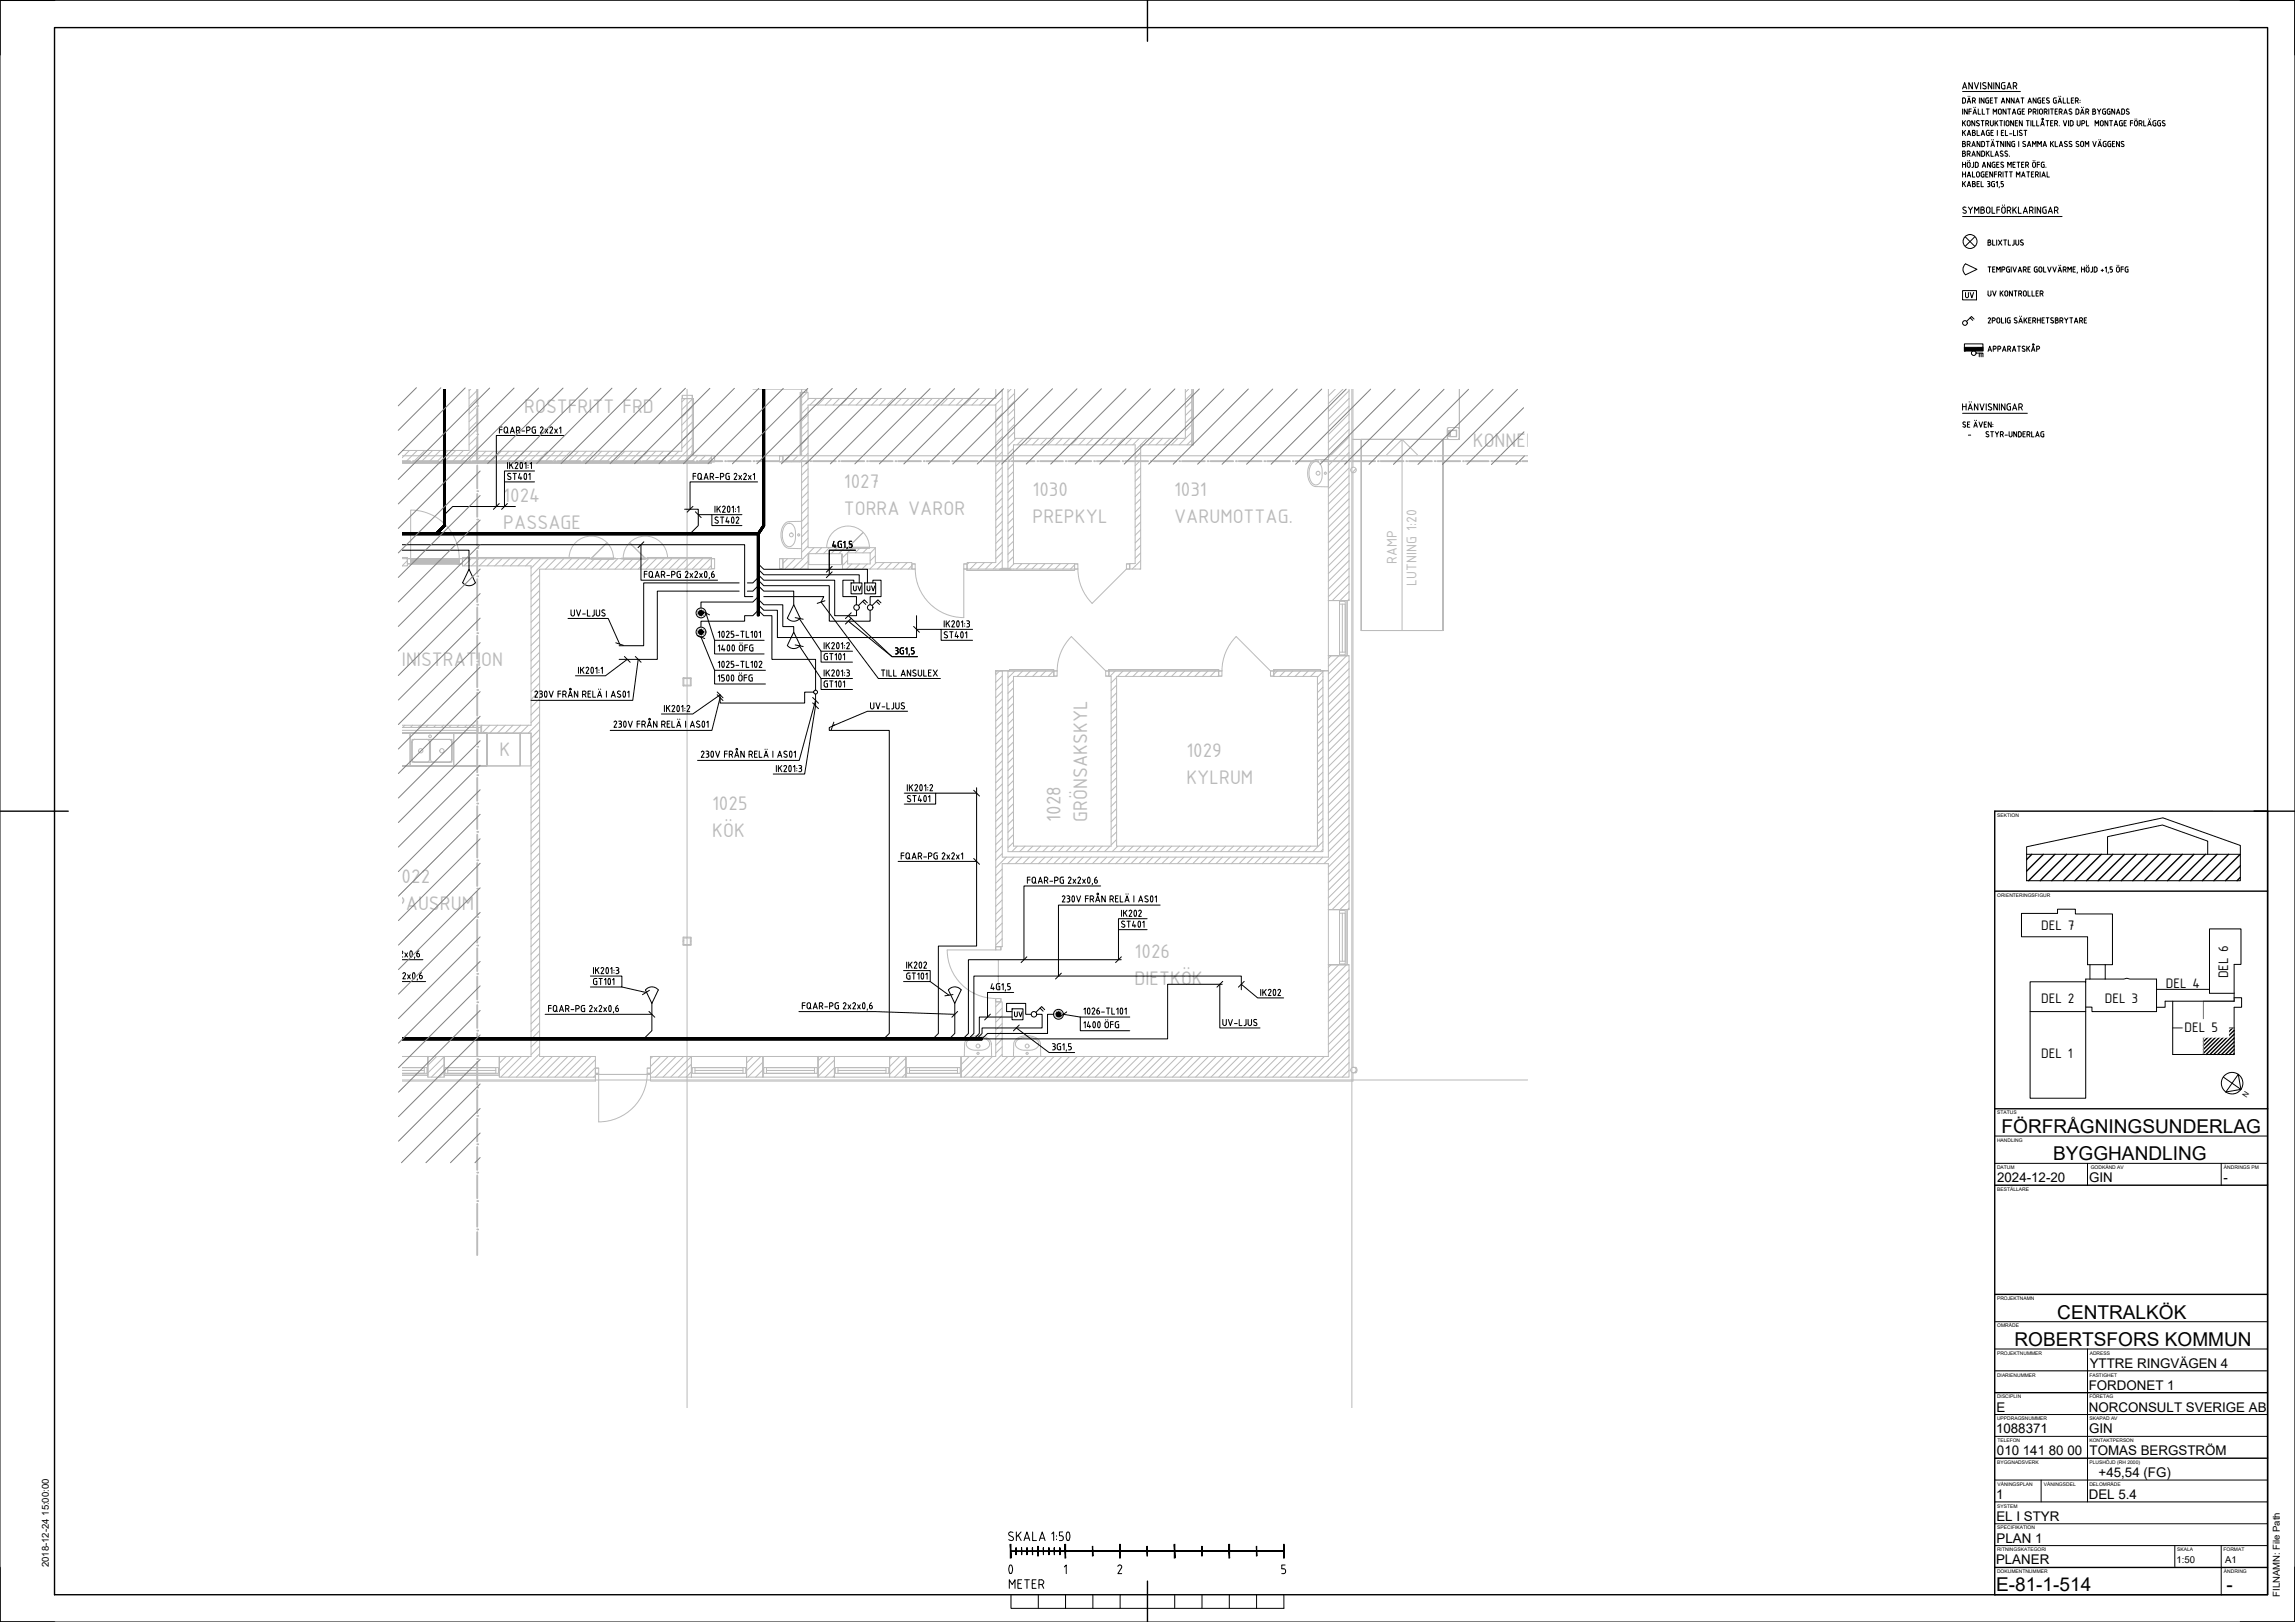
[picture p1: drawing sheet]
<svg xmlns="http://www.w3.org/2000/svg" width="841mm" height="594mm" viewBox="0 0 841 594" stroke-linecap="round" stroke-linejoin="round" font-family="sans-serif">
<defs><g id="words">
<text font-size="10.1" x="364.1" y="578.9">0</text>
<g font-size="7.8" fill="#bababa">
<text x="192.1" y="151.3">ROSTFRITT FRD</text>
<text x="539.7" y="163.7">KONNEKTIONSLINJE</text>
<text x="309.2" y="178.9">1027</text>
<text x="184.4" y="183.9">1024</text>
<text x="378.4" y="181.7">1030</text>
<text x="430.2" y="181.7">1031</text>
<text x="309.2" y="188.7">TORRA VAROR</text>
<text x="378.4" y="191.5">PREPKYL</text>
<text x="430.2" y="191.5">VARUMOTTAG.</text>
<text x="184.4" y="193.7">PASSAGE</text>
<text x="134.3" y="234.3">1023</text>
<text x="134.3" y="244.1">ADMINISTRATION</text>
<text x="183.1" y="276.8">K</text>
<text x="434.8" y="277.3">1029</text>
<text x="434.8" y="287">KYLRUM</text>
<text x="261" y="296.6">1025</text>
<text x="388.6" y="301" transform="rotate(-90 388.6 301)">1028</text>
<text x="398.4" y="301" transform="rotate(-90 398.4 301)">GRÖNSAKSKYL</text>
<text x="261" y="306.4">KÖK</text>
<text x="144.7" y="323.4">1022</text>
<text x="144.7" y="333.1">PAUSRUM</text>
<text x="415.8" y="350.9">1026</text>
<text x="415.8" y="360.7">DIETKÖK</text>
</g>
<g font-size="7">
<text x="733.5" y="415">FÖRFRÅGNINGSUNDERLAG</text>
<text x="752.4" y="425">BYGGHANDLING</text>
<text x="753.9" y="483">CENTRALKÖK</text>
<text x="738.2" y="493">ROBERTSFORS KOMMUN</text>
<text x="731.5" y="582.8">E-81-1-514</text>
<text x="815.9" y="582.8">-</text>
</g>
<text font-size="6.6" x="368.7" y="583.1">METER</text>
<g font-size="5.6" fill="#bababa">
<text x="511.9" y="206.6" transform="rotate(-90 511.9 206.6)">RAMP</text>
<text x="519.1" y="214.5" transform="rotate(-90 519.1 214.5)">LUTNING 1:20</text>
</g>
<g font-size="5.4">
<text x="748" y="340.5">DEL 7</text>
<text x="816.5" y="358.4" transform="rotate(-90 816.5 358.4)">DEL 6</text>
<text x="793.7" y="361.8">DEL 4</text>
<text x="748" y="367.2">DEL 2</text>
<text x="771.3" y="367.2">DEL 3</text>
<text x="800.6" y="377.8">DEL 5</text>
<text x="748" y="387.4">DEL 1</text>
</g>
<g font-size="4.9">
<text x="731.9" y="433">2024-12-20</text>
<text x="765.6" y="433">GIN</text>
<text x="814.9" y="433">-</text>
<text x="765.8" y="501">YTTRE RINGVÄGEN 4</text>
<text x="765.4" y="509">FORDONET 1</text>
<text x="731.6" y="517">E</text>
<text x="765.5" y="517">NORCONSULT SVERIGE AB</text>
<text x="731.5" y="525">1088371</text>
<text x="765.6" y="525">GIN</text>
<text x="731.8" y="533">010 141 80 00</text>
<text x="765.7" y="533">TOMAS BERGSTRÖM</text>
<text x="769.1" y="541">+45,54 (FG)</text>
<text x="731.5" y="549">1</text>
<text x="765.5" y="549">DEL 5.4</text>
<text x="731.6" y="557">EL I STYR</text>
<text x="731.6" y="565">PLAN 1</text>
<text x="731.5" y="573">PLANER</text>
</g>
<g font-size="3.5">
<text x="17.9" y="574" transform="rotate(-90 17.9 574)">2018-12-24 15:00:00</text>
<text x="797.6" y="572.4">1:50</text>
<text x="815.4" y="572.4">A1</text>
<text x="835.5" y="584.9" transform="rotate(-90 835.5 584.9)">FILNAMN: File Path</text>
</g>
<text font-size="2.8" x="823.3" y="402" transform="rotate(-56 823.3 402)">N</text>
<g font-size="1.8">
<text x="731.9" y="299.2">SEKTION</text>
<text x="731.9" y="328.5">ORIENTERINGSFIGUR</text>
<text x="731.9" y="408.2">STATUS</text>
<text x="731.8" y="418.2">HANDLING</text>
<text x="731.8" y="428.2">DATUM</text>
<text x="766.2" y="428.2">GODKÄND AV</text>
<text x="815" y="428.2">ÄNDRINGS PM</text>
<text x="731.9" y="436.2">BESTÄLLARE</text>
<text x="731.8" y="476.2">PROJEKTNAMN</text>
<text x="731.9" y="486.2">OMRÅDE</text>
<text x="731.8" y="496.2">PROJEKTNUMMER</text>
<text x="765.8" y="496.2">ADRESS</text>
<text x="731.8" y="504.2">DIARIENUMMER</text>
<text x="765.7" y="504.2">FASTIGHET</text>
<text x="731.8" y="512.2">DISCIPLIN</text>
<text x="765.7" y="512.2">FÖRETAG</text>
<text x="731.8" y="520.2">UPPDRAGSNUMMER</text>
<text x="765.7" y="520.2">SKAPAD AV</text>
<text x="731.9" y="528.2">TELEFON</text>
<text x="765.7" y="528.2">KONTAKTPERSON</text>
<text x="731.9" y="536.2">BYGGNADSVERK</text>
<text x="765.7" y="536.2">PLUSHÖJD (RH 2000)</text>
<text x="732" y="544.2">VÅNINGSPLAN</text>
<text x="749" y="544.2">VÅNINGSDEL</text>
<text x="765.7" y="544.2">DELOMRÅDE</text>
<text x="731.9" y="552.2">SYSTEM</text>
<text x="731.9" y="560.2">SPECIFIKATION</text>
<text x="731.8" y="568.2">RITNINGSKATEGORI</text>
<text x="797.9" y="568.2">SKALA</text>
<text x="814.8" y="568.2">FORMAT</text>
<text x="731.8" y="576.2">DOKUMENTNUMMER</text>
<text x="815" y="576.2">ÄNDRING</text>
</g>
</g></defs>
<g fill="none" stroke="#bababa" stroke-width=".37">
<path d="M171.9 142.5v22.5h-24.5M172.5 142.5l-.6 .6M175 142.5l-.1 26.6h-27.5M175 145.6l-3.1 3.2M175 154.1l-3.1 3.2M175 142.8l-3.1 3.2M175 148.5l-3.1 3.1M175 151.3l-3.1 3.1M175 157l-3.1 3.1M175 159.8l-3.1 3.1M250 144.8h3.7v1.2h-3.7zM250 144.8v1"/>
<path d="M251.1 146l-1.2 1.2M251.8 142.5v373.2M253.4 146h.5M253.6 146h.5h-.5M253.7 149l-3.8 3.9M253.7 157.5l-3.8 3.8M253.7 144.8v1M253.7 154.7l-3.8 3.8M253.7 146.2l-3.8 3.8M253.7 151.8l-3.8 3.9M254.1 146v20.8M275.9 142.5l17.9 .1v1.1h1.8v-1.1"/>
<path d="M293.5 143.7h.5M293.8 143.5v-.9h1.8v.9M293.8 143.7h-.5h.5M295.7 143.7l-1.9 2M296.1 149l-2.3 2.4M296.1 154.7l-2.3 2.3M296.1 157.5l-2.3 2.4M296.1 151.8l-2.3 2.4M296.4 145.9l-2.6 2.7M299.2 145.9l-2.4 2.5M302 145.9l-2.4 2.5M304.9 145.9l-2.4 2.5"/>
<path d="M307.7 145.9l-2.4 2.5M310.5 145.9l-2.4 2.5M313.4 145.9l-2.5 2.5M316.2 145.9l-2.4 2.5M319 145.9l-2.4 2.5M321.8 145.9l-2.4 2.5M324.7 145.9l-2.4 2.5M327.5 145.9l-2.4 2.5M330.3 145.9l-2.4 2.5M333.1 145.9l-2.3 2.5M336 145.9l-2.4 2.5M338.8 145.9l-2.4 2.5"/>
<path d="M341.6 145.9l-2.4 2.5M344.5 145.9l-2.4 2.5M347.3 145.9l-2.4 2.5M350.1 145.9l-2.4 2.5M353 145.9l-2.5 2.5M355.8 145.9l-2.4 2.5M358.6 145.9l-2.4 2.5M361.4 145.9l-2.4 2.5M364.3 145.9l-2.4 2.5M364.9 142.5v3.4h-68.8v-2.2h-2.3v23.1h-6.9v2.3h6.9v35.5h-6.9v3.9h9.2v-5.5h.3M367.3 159.9l-2.4 2.4M367.3 145.7l-2.6 2.7"/>
<path d="M367.3 148.6l-2.4 2.4M367.3 151.4l-2.4 2.4M367.3 154.2l-2.4 2.4M367.3 157l-2.4 2.4M367.3 142.5v65.9M367.3 142.9l-2.4 2.4M369.4 142.5v65.9h24.4v-2h-22.4v-43.5h44.6v43.5h-2v2h4v-45.5h18.8v-2.4M370.5 142.5l-1.1 1.2M371.8 155.4l-2.4 2.4M371.8 146.9l-2.4 2.4M371.8 142.5v18h62.6v-18M371.8 144.1l-2.4 2.4"/>
<path d="M371.8 149.7l-2.4 2.4M371.8 152.6l-2.4 2.4M371.8 158.2l-2.4 2.4M435.6 142.5l-1.2 1.2M436.8 144.1l-2.4 2.4M436.8 152.6l-2.4 2.4M436.8 155.4l-2.4 2.4M436.8 158.3l-4.7 4.6M436.8 147l-2.4 2.3M436.8 149.8l-2.4 2.4M436.8 142.5v20.4M437.3 142.5v20.4"/>
<path d="M486.8 142.5v77.5h7.6v-77.5M489.3 142.5l-2.5 2.5M492.1 142.5l-5.3 5.4M494.4 143.1l-7.6 7.6M494.4 145.9l-7.6 7.6M494.4 148.8l-7.6 7.6M494.4 151.6l-7.6 7.6M494.4 154.4l-7.6 7.6M494.4 157.3l-7.6 7.5M495.4 142.5v373.2M495.8 142.5v28.7M530.4 157l.4-.4h3.6h-3.6l-.4 .4v3.6l.4 .4h3.6l.4-.4v-3.6l-.4-.4 .4 .4v3.6l-.4 .4h-3.6l-.4-.4z"/>
<path d="M530.9 157.9v1.9zM530.9 157.9h.5h-.5M530.9 159.8h.5h-.5M530.9 159.8v-1.9v1.9M531.4 157.6h2.4v2.4h-2.4zM531.4 157.9v1.9zM531.4 157.9v1.9v-1.9M531.4 159.8h-.5h.5M531.4 157.9h-.5h.5M531.5 157.7h2.2v2.2h-2.2zM531.5 159.7l-.1 .1M533.7 157.6l-.2 .1"/>
<path d="M534.8 142.5v18.4h-.4M147.4 166.9h412.5M150.1 165l-2.7 2.7M152.9 165l-4.2 4.1M155.7 165l-4.1 4.1M158.5 165l-4.1 4.1M161.4 165l-4.2 4.1M164.2 165l-4.2 4.1M167 165l-4.1 4.1M169.8 165l-4.1 4.1M174.9 165.3h75v-19.3h3.8l-.1 20.8h7.1v2.3h-85.8zM175 162.6l-6.5 6.5"/>
<path d="M175.2 165.3l-3.9 3.8M178 165.3l-3.8 3.8M180.9 165.3l-3.9 3.8M183.7 165.3l-3.9 3.8M186.5 165.3l-3.8 3.8M189.4 165.3l-3.9 3.8M192.2 165.3l-3.9 3.8M195 165.3l-3.8 3.8M197.8 165.3l-3.8 3.8M200.7 165.3l-3.9 3.8M203.5 165.3l-3.9 3.8M206.3 165.3l-3.8 3.8"/>
<path d="M209.1 165.3l-3.8 3.8M212 165.3l-3.9 3.8M214.8 165.3l-3.9 3.8M217.6 165.3l-3.8 3.8M220.5 165.3l-3.9 3.8M223.3 165.3l-3.9 3.8M226.1 165.3l-3.9 3.8M229 165.3l-3.9 3.8M231.8 165.3l-3.9 3.8M234.6 165.3l-3.9 3.8M237.4 165.3l-3.8 3.8M240.3 165.3l-3.9 3.8"/>
<path d="M243.1 165.3l-3.9 3.8M245.9 165.3l-3.8 3.8M248.8 165.3l-3.9 3.8M253.6 166l-3.1 3.1M253.7 160.3l-3.8 3.9M253.7 163.1l-6 6M255.7 166.8l-2.3 2.3M258.6 166.8l-2.4 2.3M260.7 169.1v.5v-.5M260.7 169.6h-113.3h113.3M260.7 167.5l-1.7 1.6M260.7 168.8v.5"/>
<path d="M260.9 166.9h1v2.2h-1M261.9 166.9h-1.2v2.2h1.2M285.7 166.9v2.2M286.7 166.9h-1h1.2v2.2h-1.2h1M289.7 166.8l-2.4 2.3M292.5 166.8l-2.3 2.3M293.3 166.8v-23.1v23.1M296.1 163.2l-2.3 2.3M296.1 177.3l-2.3 2.4M296.1 171.7l-2.3 2.3M296.1 168.8l-2.3 2.4M296.1 160.3l-2.3 2.4"/>
<path d="M296.1 166l-3.1 3.1M296.1 174.5l-2.3 2.4M367.3 174l-2.4 2.4M367.3 162.7l-2.4 2.4M367.3 165.5l-2.4 2.4M367.3 168.4l-2.4 2.3M367.3 171.2l-2.4 2.4M367.3 176.9l-2.4 2.3M367.3 179.7l-2.4 2.4M371.4 169.9l-2 2M371.4 164.3l-2 2M371.4 178.4l-2 2"/>
<path d="M371.4 167.1l-2 2M371.4 172.8l-2 1.9M371.4 175.6l-2 2M372.3 160.5l-2.9 2.9M375.1 160.5l-2.4 2.4M378 160.5l-2.5 2.4M380.8 160.5l-2.4 2.4M383.6 160.5l-2.4 2.4M386.4 160.5l-2.4 2.4M389.3 160.5l-2.4 2.4M392.1 160.5l-2.4 2.4M394.9 160.5l-2.4 2.4"/>
<path d="M397.7 160.5l-2.3 2.4M400.6 160.5l-2.4 2.4M403.4 160.5l-2.4 2.4M406.2 160.5l-2.4 2.4M409.1 160.5l-2.4 2.4M411.9 160.5l-2.4 2.4M414.7 160.5l-2.4 2.4M417.5 160.5l-2.4 2.4M418 174.2l-2 2M418 165.7l-2 2.1M418 168.6l-2 2M418 171.4l-2 2"/>
<path d="M418 177.1l-2 2M418 179.9l-2 2M420.4 160.5l-4.4 4.4M423.2 160.5l-2.4 2.4M426 160.5l-2.4 2.4M428.9 160.5l-2.4 2.4M431.7 160.5l-2.4 2.4M436.5 162.9h.5M436.8 162.9h.5h-.5M436.8 161.1l-1.8 1.8M480.5 169.2l1.4-.8 4.9-.1v10l-4.6-.1a4.5 4.5 0 0 1-3-5.4l.5-2.2zM480.8 169.7a2.02 2.02 0 0 1 2.3-.5 2.02 2.02 0 0 1 1.2 1.9l.2 3.1a2.63 2.63 0 0 1-3 3.2 5.8 5.8 0 0 1-.7-7.7z"/>
<path d="M494.4 168.6l-7.6 7.5M494.4 160.1l-7.6 7.6M494.4 162.9l-7.6 7.6M494.4 165.7l-7.6 7.6M494.4 171.4l-7.6 7.6M494.4 174.2l-7.6 7.6M494.4 177.1l-7.6 7.5M494.4 179.9l-7.6 7.6M495.8 173.1v217.8h.7a1.03 1.03 0 0 1 .8 1 1.03 1.03 0 0 1-.7 1h-.8v3.1h-257.4v-2.2M496.9 171.7l-1.3 1.3M498.8 160.9v70v-70h30zM508.1 166.6l5.7-5.7v70"/>
<path d="M513.8 160.9l5.7 5.7M528.8 160.9v70v-70M530.8 160.9h-35h35M287.8 192.4a2.04 2.04 0 0 1 2.3-.6 2.04 2.04 0 0 1 1.2 2l.2 3a2.63 2.63 0 0 1-3 3.3 5.8 5.8 0 0 1-.7-7.7zM293.8 190.9l-4.6 .1a4.5 4.5 0 0 0-3 5.4l.3 1.8a3.3 3.3 0 0 0 2.7 2.6l4.6 .1M296.1 191.4l-2.3 2.4M296.1 199.9l-2.3 2.4M296.1 185.8l-2.3 2.4M296.1 194.3l-2.3 2.4M296.1 197.1l-2.3 2.4M296.1 180.1l-2.3 2.4M296.1 183l-2.3 2.3"/>
<path d="M296.1 188.6l-2.3 2.4M367.3 182.5l-2.4 2.4M367.3 185.3l-2.4 2.4M367.3 188.2l-2.4 2.4M367.3 191l-2.4 2.4M367.3 193.8l-2.4 2.4M367.3 196.7l-2.4 2.3M367.3 199.5l-2.4 2.4M371.4 184.1l-2 2M371.4 186.9l-2 2M371.4 192.5l-2 2.1M371.4 181.2l-2 2"/>
<path d="M371.4 189.7l-2 2M371.4 195.4l-2 2M371.4 198.2l-2 2M418 194l-2 2M418 182.7l-2 2M418 185.6l-2 2M418 188.4l-2 2M418 191.2l-2 2M418 196.9l-2 2M418 199.7l-2 2M494.4 196.8l-7.6 7.6M494.4 199.7l-7.6 7.6"/>
<path d="M494.4 182.7l-7.6 7.6M494.4 185.5l-7.6 7.6M494.4 188.4l-7.6 7.6M494.4 191.2l-7.6 7.6M494.4 194l-7.6 7.6M147.4 204.6h1.9v2.7h-1.9l1.9-2M147.4 204.2h1.9h-1.9M149.3 204.7v-.5v.5M149.3 204.4v.5M149.5 204.6h1v1.9h-1M150.5 204.6v1.9v-19.7a18 18 0 0 1 17.8 19.7v-1.9h1.2v1.9h-1.2M150.5 206.5h17.8h-17.8"/>
<path d="M150.5 204.6h17.8h-17.8M150.5 204.6h-1.2v1.9h1.2M154.1 205.6h10.6M169.3 204.6h-1v1.9h1M169.5 204.7v-.5v.5M169.5 204.2h46.4h-46.4M169.5 204.4v.5l.3-.3M172.7 204.6l-2.7 2.7M175.5 204.6l-2.7 2.7M178.3 204.6l-2.6 2.7M181.1 204.6l-2.6 2.7M184 204.6l-2.7 2.7"/>
<path d="M186.8 204.6l-2.7 2.7M189.6 204.6l-2.6 2.7M192.4 204.6l-2.6 2.7M195.3 204.6l-2.7 2.7M197.7 210.6l-3.1 3.2M197.7 213.5l-3.1 3.1M197.7 216.3l-3.1 3.1M197.7 219.1l-3.1 3.2M198.1 204.6l-3.5 3.5M200.9 204.6l-6.3 6.3M203.8 204.6l-3.9 3.9M206.6 204.6l-3.9 3.9"/>
<path d="M208.5 204.2a8.1 8.1 0 0 1 8.3-7.8 8.1 8.1 0 0 1 8 8.1M209.4 204.6l-3.9 3.9M212.2 204.6l-3.8 3.9M215.1 204.6l-3.9 3.9M215.9 204.5h9.7h-9.7M215.9 204.5l9.7 .1h-9.7M215.9 204.6v-.4v.4M215.9 204.5h8.9M215.9 204.4v.2M216.6 204.6h8.3M216.6 204.6h8.2zM216.7 204.5l5.7-5.8-5.7 5.8"/>
<path d="M217.9 204.6l-3.9 3.9M220.7 204.6l-3.8 3.9M223.6 204.6l-3.9 3.9M224.8 204.5h-8.2h8.2M224.8 204.6h-8.2h8.2M224.9 204.6h-8.3h8.3M225.6 204.5h.1M226.4 204.6l-3.9 3.9M227.6 204.6h.1M228.3 204.6h8.3M228.3 204.5h8.2h-8.2M228.3 204.6h8.2h-8.2"/>
<path d="M228.3 204.6h8.2zM229.2 204.6l-3.8 3.9M232.1 204.6l-3.9 3.9M234.9 204.6l-3.9 3.9M236.4 204.5l-5.7-5.8 5.8 5.8M236.6 204.6h-8.3h8.3M237.3 204.5h-9.7h9.7M237.3 204.5l-9.7 .1h9.7M237.3 204.6v-.4v.4M237.3 204.2h23.4h-23.4M237.3 204.4v.2M237.7 204.6l-3.9 3.9"/>
<path d="M240.5 204.6l-3.8 3.9M243.4 204.6l-3.9 3.9M244.6 204.2a8.1 8.1 0 0 0-8.3-7.8 8.1 8.1 0 0 0-7.9 8.1h8.9M246.2 204.6l-3.9 3.9M249 204.6l-3.8 3.9M251.8 204.6l-3.8 3.9M254.7 204.6l-3.9 3.9M257.5 204.6l-3.9 3.9M260.3 204.6l-3.8 3.9M260.7 204.7v-.5v.5M260.7 207.1l-1.4 1.4M260.7 204.4v.5"/>
<path d="M260.9 204.6h1v3.7h-1M261.9 204.6h-1.2v3.7h1.2M285.7 204.6h1.2v3.7h-1.2M286.7 204.6h-1v3.7h1M288.6 204.6l-1.7 1.7M291.4 204.6l-3.8 3.9M296.1 205.6l-2.9 2.9M296.1 208.4v.1M296.4 202.8h12v4h-12zM298.3 200.6l-7.9 7.9M301.1 200.6l-2.2 2.2M303 200.5a7.8 7.8 0 0 1 7.8-7.8 7.8 7.8 0 0 1 7.8 7.8"/>
<path d="M304 200.6l-2.2 2.2M306.8 200.6l-2.2 2.2M308.4 203h.3v5.4h25.5v-2.3h-13.4v-5.5h-24.7v-52.2h68.8v57.7h-10.5v2.3M309.6 200.6l-2.2 2.2M310.6 205.2l-1.9 1.9M310.6 202.5h8.3v4.1h-8.3zM310.7 200.5h8h-8M310.7 200.6h8zM310.7 200.5v.1M310.7 200.6h7.9zM310.8 200.5l5.5-5.5-5.4 5.5M312.1 206.6l-1.8 1.8"/>
<path d="M312.4 200.6l-3.7 3.7M315 206.6l-1.9 1.8M315.3 200.6l-1.9 1.9M317.8 206.6l-1.9 1.8M318.1 200.6l-1.9 1.9M318.6 200.5h-7.9h7.9M318.7 200.6h-8h8M318.7 200.5h.1M320.8 203.6l-1.9 1.9M320.8 200.7l-1.9 1.9M321.1 206.1l-2.4 2.3M324 206.1l-2.4 2.3"/>
<path d="M326.8 206.1l-2.4 2.3M329.6 206.1l-2.4 2.3M332.4 206.1l-2.3 2.3M334.2 207.1l-1.3 1.3M334.4 206.5h1v1.9h-1M335.4 206.5h-1.2v1.9h1.2a17.8 17.8 0 0 0 17.8 17.8v-17.8h1.2v-1.9h-1.2M354.2 206.5h-1v1.9h1M354.4 208.4v.5v-.5M354.4 208.9h39.4M354.4 208.1v.5M355.1 206.1l-.7 .6M357.9 206.1l-2.4 2.3"/>
<path d="M360.7 206.1l-2.4 2.3M363.5 206.1l-2.3 2.3M366.4 208.4l4.1 .1zM367.3 205.1l-3.3 3.3M367.3 202.3l-2.4 2.4M367.3 208l-.6 .5M367.3 208.1h2.1M369.4 208.4h-15M371.4 201l-2 2M371.4 203.9l-2 2M371.6 206.4l-2.1 2.1M374.5 206.4l-2 2"/>
<path d="M377.3 206.4l-2 2M380.1 206.4l-2 2M383 206.4l-2 2M385.8 206.4l-2 2M388.6 206.4l-2 2M391.5 206.4l-2.1 2M393.8 208.4v.5v-.5M393.8 208.1v.5M393.8 206.9l-1.5 1.5M394 206.5h1v1.9h-1M395 206.5h-1.2v1.9h1.2M395 208.4a17.8 17.8 0 0 0 5.2 12.6"/>
<path d="M412.8 206.5h1.2v1.9h-1.2l-12.6 12.6M413.8 206.5h-1v1.9h1M414.1 206.4l-.1 .1M418 205.4l-3.1 3M418 202.5l-2 2M418 208.2l-.3 .2M494.4 220h-7.6v25.6l-2.9 .1M494.4 219.5l-.5 .5M494.4 202.5l-7.6 7.6M494.4 205.3l-7.6 7.6M494.4 208.2l-7.6 7.5M494.4 211l-7.6 7.6"/>
<path d="M494.4 213.8l-6.2 6.2M494.4 216.7l-3.3 3.3M197.7 221.9l-3.1 3.2M197.7 224.8l-3.1 3.1M197.7 227.6l-3.1 3.1M197.7 230.4l-3.1 3.2M197.7 233.2l-3.1 3.2M197.7 236.1l-3.1 3.1M197.7 238.9l-3.1 3.2M392.6 233.1l12.6 12.6h1.2v1.9h-1.2M392.6 233.1a17.8 17.8 0 0 0-5.2 12.6M490.9 221.3h2.1v17.6h-2.1z"/>
<path d="M490.9 220.3h2.1v19.6h-2.1zM491.9 221.3v17.6M528.8 230.9h-30h30M197.7 241.7l-3.1 3.2M197.7 244.6l-3.1 3.1M197.7 247.4l-3.1 3.1M197.7 250.2l-3.1 3.2M197.7 253.1l-3.1 3.1M197.7 255.9l-3.1 3.1M197.7 258.7l-3.1 3.1M250.3 248.2h3v3h-3zM250.6 248.5h2.4v2.4h-2.4z"/>
<path d="M250.6 248.3l-.3 .3M250.6 248.2v.1M250.8 250.9l-.3 .3M253.3 248.4l-.3 .3M364.8 245.6h1.1l-1 .1v1zM364.9 245.7h2.4v68.2h119.5v-68.2h-2.9M366.3 245.7l-1.4 1.4M366.4 245.6l3.6 .1zM367.3 247.6l-2.4 2.4M367.3 250.4l-2.4 2.4M367.3 253.2l-2.4 2.4M367.3 256l-2.4 2.4"/>
<path d="M367.3 258.9l-2.4 2.4M369.2 245.6l-.1 .1M369.4 245.7h16.8v2h-14.8v62.2h35.8v-62.2h-.8v-2h40.2v2h-37.4v62.2h73.6v-62.2h-16v-2h18v66.2h-115.4zM370 245.2h16.2v.5h-16.2zM371.4 249.1l-2 2M371.4 254.8l-2 2M371.4 251.9l-2 2.1M371.4 257.6l-2 2M371.9 245.7l-2.5 2.6M374.8 245.7l-2 2M377.6 245.7l-2 2M380.4 245.7l-2 2"/>
<path d="M383.3 245.7l-2 2M386.1 245.7l-2 2M386.2 245.5v.5M386.4 245.7h1M387.4 245.7v1.9h-1M387.4 245.7h-1.2v1.9h1.2M406.2 245.7h-1v1.9h1M406.4 245.7v-.5v.5M406.4 245.7h40.2v-.5v.5M406.4 245.2h40.2h-40.2M406.4 245.5v.5M408.7 245.7l-2 2"/>
<path d="M409.2 253.7l-2 2M409.2 256.6l-2 2M409.2 248.1l-2 2M409.2 250.9l-2 2M409.2 259.4l-2 2M411.5 245.7l-2 2M414.4 245.7l-2 2M417.2 245.7l-2 2M420 245.7l-2 2M422.8 245.7l-1.9 2M425.7 245.7l-2 2M428.5 245.7l-2 2"/>
<path d="M431.3 245.7l-2 2M434.2 245.7l-2 2M437 245.7l-2 2M439.8 245.7l-2 2M442.7 245.7l-2.1 2M445.5 245.7l-2 2M446.6 247.5l-.3 .2M446.6 245.5v.5M446.8 245.7h1M447.8 245.7v1.9h-1M447.8 245.7h-1.2v1.9h1.2M447.8 245.7a17.8 17.8 0 0 1 5.2-12.6l12.6 12.6h1.2v1.9h-1.2"/>
<path d="M466.6 245.7h-1v1.9h1M466.8 245.7v-.5v.5M466.8 245.7h17.1v-.5v.5M466.8 245.2h17.1h-17.1M466.8 245.5v.5M468.1 245.7l-1.3 1.4M470.9 245.7l-2 2M473.8 245.7l-2 2M476.6 245.7l-2 2M479.4 245.7l-2 2M482.3 245.7l-2 2M483.9 245.5v.2"/>
<path d="M484.8 257.3l-2 2M484.8 246l-2 2M484.8 248.8l-2 2.1M484.8 251.7l-2 2M484.8 254.5l-2 2M485.2 245.6l-.1 .1M486.8 240.1h7.6v93.1h-7.6v-16.9h-119.5v30.4h-2.4v-101M486.8 240.1h6.8v-20.1v20.1M486.8 240.1h7.6M487.8 240.1l-1 1.1M490.7 240.1l-3.9 3.9M493.5 240.1l-6.7 6.8"/>
<path d="M494.4 247.8l-7.6 7.5M494.4 250.6l-7.6 7.6M494.4 253.4l-7.6 7.6M494.4 242.1l-7.6 7.6M494.4 244.9l-7.6 7.6M494.4 256.3l-7.6 7.5M494.4 259.1l-7.6 7.6M147.4 265.6h47.2v-58.3h-25.1v-2.7h91.2v3.9h-63v178.4h20.5v7.6h-35.2v-7.6h11.6v-118.4M147.4 266.4h28.8v2.1h-28.8h27.8v-2.1zM147.4 268.5h30.9v12h-30.9h30.9v-12h-30.9h30.9v12h-30.9M147.4 268.5h30.9v10.8M147.4 268.5h47.2"/>
<path d="M147.4 267.5h27.8M148.4 265.6l-.8 .8M150.3 268.5h16v12h-16zM150.3 268.5h-2.9h2.9v12h-2.9h18.9M151 278.1l.4 .9 .6 .2M151 270.8h14.6v8.4h-14.6zM151 271.8v6.3M151 278.1a1.01 1.01 0 0 0 1 1M151.2 265.6l-.8 .8M152 279.1l12.6 .1M152 270.8a1.01 1.01 0 0 0-1 1M152 270.8l-.6 .2-.4 .8"/>
<path d="M154.1 265.6l-.9 .8M156.4 270.8a1.01 1.01 0 0 1 1 1v6.3a.97 .97 0 0 1-1 1M156.9 265.6l-.8 .8M158.8 270.8a1.01 1.01 0 0 0-1 1v6.3a1.01 1.01 0 0 0 1 1M159.7 265.6l-.8 .8M162.5 265.6l-.8 .8M164.6 270.8h-12.6M164.6 270.8a1.01 1.01 0 0 1 1 1v6.3a1.01 1.01 0 0 1-1 1M164.6 270.8l.8 .4 .2 .6v6.3l-.2 .6-.8 .5M165.4 265.6l-.9 .8M166.3 268.5h12v12h-12v-12h12v12h-12M168.2 265.6l-.8 .8"/>
<path d="M171 265.6l-.8 .8M173.8 265.6l-.8 .8M176.5 265.6v2.9M176.7 265.6l-.8 .8M178.3 268.5h.3v12h-.3zM178.6 268.5h12v12h-12zM178.6 268.5v12h12v-12h4M179.5 265.6l-2.9 2.9M182.3 265.6l-2.9 2.9M185.2 265.6l-2.9 2.9M188 265.6l-2.9 2.9M190.6 268.5v12h4v-12"/>
<path d="M190.8 265.6l-2.9 2.9M193.6 265.6l-2.9 2.9M197.7 261.5l-3.1 3.2M197.7 264.4l-4.1 4.1M197.7 267.2l-3.1 3.1M197.7 270l-3.1 3.2M197.7 272.9l-3.1 3.1M197.7 275.7l-3.1 3.1M197.7 278.5l-3.1 3.2M367.3 273l-2.4 2.4M367.3 261.7l-2.4 2.4M367.3 264.5l-2.4 2.4"/>
<path d="M367.3 267.3l-2.4 2.5M367.3 270.2l-2.4 2.4M367.3 275.8l-2.4 2.4M367.3 278.7l-2.4 2.4M371.4 268.9l-2 2M371.4 274.6l-2 2M371.4 277.4l-2 2M371.4 266.1l-2 2M371.4 271.8l-2 1.9M371.4 260.4l-2 2M371.4 263.3l-2 2M409.2 262.2l-2 2"/>
<path d="M409.2 270.7l-2 2M409.2 276.4l-2 2M409.2 265.1l-2 2M409.2 267.9l-2 2M409.2 273.6l-2 1.9M409.2 279.2l-2 2M484.8 271.5l-2 2M484.8 274.3l-2 2M484.8 280l-2 2M484.8 265.8l-2 2M484.8 260.2l-2 2M484.8 263l-2 2"/>
<path d="M484.8 268.7l-2 2M484.8 277.1l-2 2M494.4 261.9l-7.6 7.6M494.4 264.7l-7.6 7.6M494.4 267.6l-7.6 7.5M494.4 270.4l-7.6 7.6M494.4 278.9l-7.6 7.6M494.4 273.2l-7.6 7.6M494.4 276l-7.6 7.6M197.7 281.3l-3.1 3.2M197.7 284.2l-3.1 3.1M197.7 287l-3.1 3.1"/>
<path d="M197.7 289.8l-3.1 3.2M197.7 292.6l-3.1 3.2M197.7 295.5l-3.1 3.1M197.7 298.3l-3.1 3.1M367.3 295.6l-2.4 2.4M367.3 281.5l-2.4 2.4M367.3 284.3l-2.4 2.4M367.3 287.2l-2.4 2.4M367.3 290l-2.4 2.4M367.3 292.8l-2.4 2.4M367.3 298.5l-2.4 2.4M371.4 291.5l-2 2.1"/>
<path d="M371.4 297.2l-2 2M371.4 280.2l-2 2M371.4 283.1l-2 2M371.4 285.9l-2 2M371.4 288.7l-2 2M371.4 294.4l-2 2M409.2 284.9l-2 2M409.2 293.3l-2 2.1M409.2 299l-2 2M409.2 282l-2 2M409.2 287.7l-2 2M409.2 290.5l-2 2"/>
<path d="M409.2 296.2l-2 2M484.8 288.5l-2 2M484.8 294.1l-2 2M484.8 296.9l-2 2.1M484.8 282.8l-2 2M484.8 285.6l-2 2M484.8 291.3l-2 2M484.8 299.8l-2 2M494.4 281.7l-7.6 7.6M494.4 284.5l-7.6 7.6M494.4 287.4l-7.6 7.6M494.4 295.8l-7.6 7.6"/>
<path d="M494.4 298.7l-7.6 7.6M494.4 290.2l-7.6 7.6M494.4 293l-7.6 7.6M197.7 301.1l-3.1 3.2M197.7 304l-3.1 3.1M197.7 306.8l-3.1 3.1M197.7 309.6l-3.1 3.2M197.7 312.5l-3.1 3.1M197.7 315.3l-3.1 3.1M197.7 318.1l-3.1 3.1M367.3 318.3l-2.4 2.4M367.3 304.1l-2.4 2.4"/>
<path d="M367.3 312.6l-2.4 2.4M367.3 301.3l-2.4 2.4M367.3 307l-2.4 2.3M367.3 309.8l-2.4 2.4M368.8 313.9l-3.9 3.9M371.4 300l-2 2M371.4 305.7l-2 2M371.4 308.5l-2 2M371.4 302.9l-2 2M371.6 313.9l-2.4 2.4M372.8 309.9l-2 2M374.5 313.9l-2.5 2.4"/>
<path d="M375.6 309.9l-2 2M377.3 313.9l-2.4 2.4M378.5 309.9l-2 2M380.1 313.9l-2.4 2.4M381.3 309.9l-2 2M382.9 313.9l-2.4 2.4M384.1 309.9l-2 2M385.8 313.9l-2.4 2.4M386.9 309.9l-1.9 2M388.6 313.9l-2.4 2.4M389.8 309.9l-2 2M391.4 313.9l-2.4 2.4"/>
<path d="M392.6 309.9l-2 2M394.3 313.9l-2.4 2.4M395.4 309.9l-2 2M397.1 313.9l-2.4 2.4M398.3 309.9l-2 2M399.9 313.9l-2.4 2.4M401.1 309.9l-2 2M402.7 313.9l-2.4 2.4M403.9 309.9l-2 2M405.6 313.9l-2.4 2.4M406.8 309.9l-2.1 2M408.4 313.9l-2.4 2.4"/>
<path d="M409.2 301.8l-2 2M409.2 304.7l-2 2M409.2 307.5l-2 2M409.6 309.9l-2 2M411.2 313.9l-2.4 2.4M412.4 309.9l-2 2M414 313.9l-2.4 2.4M415.2 309.9l-2 2M416.9 313.9l-2.4 2.4M418.1 309.9l-2 2M419.7 313.9l-2.4 2.4M420.9 309.9l-2 2"/>
<path d="M422.5 313.9l-2.4 2.4M423.7 309.9l-2 2M425.4 313.9l-2.4 2.4M426.6 309.9l-2 2M428.2 313.9l-2.4 2.4M429.4 309.9l-2 2M431 313.9l-2.4 2.4M432.2 309.9l-2 2M433.9 313.9l-2.5 2.4M435 309.9l-2 2M436.7 313.9l-2.4 2.4M437.9 309.9l-2 2"/>
<path d="M439.5 313.9l-2.4 2.4M440.7 309.9l-2 2M442.3 313.9l-2.4 2.4M443.5 309.9l-2 2M445.2 313.9l-2.4 2.4M446.4 309.9l-2 2M448 313.9l-2.4 2.4M449.2 309.9l-2 2M450.8 313.9l-2.4 2.4M452 309.9l-2 2M453.6 313.9l-2.3 2.4M454.9 309.9l-2.1 2"/>
<path d="M456.5 313.9l-2.4 2.4M457.7 309.9l-2 2M459.3 313.9l-2.4 2.4M460.5 309.9l-2 2M462.1 313.9l-2.4 2.4M463.3 309.9l-2 2M465 313.9l-2.4 2.4M466.2 309.9l-2 2M467.8 313.9l-2.4 2.4M469 309.9l-2 2M470.6 313.9l-2.4 2.4M471.8 309.9l-2 2"/>
<path d="M473.5 313.9l-2.5 2.4M474.6 309.9l-1.9 2M476.3 313.9l-2.4 2.4M477.5 309.9l-2 2M479.1 313.9l-2.4 2.4M480.3 309.9l-2 2M481.9 313.9l-2.4 2.4M484.8 313.9l-2.4 2.4M484.8 308.3l-3.7 3.6M484.8 311.1l-.8 .8M484.8 302.6l-2 2M484.8 305.4l-2 2"/>
<path d="M494.4 301.5l-7.6 7.6M494.4 304.3l-7.6 7.6M494.4 312.8l-7.6 7.6M494.4 315.7l-7.6 7.5M494.4 318.5l-7.6 7.5M494.4 307.2l-9.2 9.1M494.4 310l-7.6 7.6M197.7 320.9l-3.1 3.2M197.7 323.8l-3.1 3.1M197.7 326.6l-3.1 3.1M197.7 329.4l-3.1 3.2M197.7 332.2l-3.1 3.2"/>
<path d="M197.7 335.1l-3.1 3.1M197.7 337.9l-3.1 3.2M367.3 326.8l-2.4 2.4M367.3 332.4l-2.4 2.4M367.3 335.3l-2.4 2.3M367.3 321.1l-2.4 2.4M367.3 324l-2.4 2.3M367.3 329.6l-2.4 2.4M367.3 338.1l-2.4 2.4M490.9 334.5h2.1v17.6h-2.1zM490.9 333.5h2.1v19.6h-2.1zM491.9 334.5v17.6"/>
<path d="M494.4 333.2h-7.6v53.7h-119.5v-20h-2.4v20h-12.7v7.6h142.2v-41.2h-7.6M494.4 321.3l-7.6 7.6M494.4 324.1l-7.6 7.6M494.4 327l-6.2 6.2M494.4 329.8l-3.4 3.4M494.4 332.6l-.6 .6M197.7 349.2l-3.1 3.2M197.7 352.1l-3.1 3.1M197.7 357.7l-3.1 3.1M197.7 340.7l-3.1 3.2M197.7 343.6l-3.1 3.1M197.7 346.4l-3.1 3.1"/>
<path d="M197.7 354.9l-3.1 3.1M250.3 343.2h3v3h-3zM250.6 343.5h2.4v2.4h-2.4zM250.6 344.5l-.3 .3M251.8 343.2l-.3 .3M251.9 345.9l-.3 .3M253.3 344.6l-.3 .3M364.9 346.9v1h1.9v-1M365.8 351.5v10.7M366.8 347.9v-1.2h-1.9v1.2h-17.8a17.8 17.8 0 0 0 17.8 17.8M367.3 346.6l-.2 .1M367.3 340.9l-2.4 2.4"/>
<path d="M367.3 343.8l-2.4 2.3M486.8 353.3h6.8v-20.1v20.1M486.8 353.3h7.6M487.8 353.3l-1 1M490.6 353.3l-3.8 3.9M493.4 353.3l-6.6 6.7M494.4 355.2l-7.6 7.6M494.4 358.1l-7.6 7.5M197.7 360.5l-3.1 3.2M197.7 363.4l-3.1 3.1M197.7 366.2l-3.1 3.1M197.7 369l-3.1 3.2"/>
<path d="M197.7 371.8l-3.1 3.2M197.7 374.7l-3.1 3.1M197.7 377.5l-3.1 3.2M364.9 365.7h1.9v1M364.9 365.7v1.2h1.9v-1.2M364.9 365.7v1M366.7 366.9l-1.8 1.8M367.3 372l-2.4 2.4M367.3 377.7l-2.4 2.4M367.3 369.2l-2.4 2.4M367.3 374.9l-2.4 2.3M494.4 360.9l-7.6 7.6"/>
<path d="M494.4 363.7l-7.6 7.6M494.4 366.6l-7.6 7.5M494.4 369.4l-7.6 7.6M494.4 372.2l-7.6 7.6M494.4 375l-7.6 7.6M494.4 377.9l-7.6 7.6M147.4 391h9.1v2.1h-9.1h8.1v-2.1zM147.4 386.9h9.4M147.4 392.1h8.1M147.4 395.6h412.5M156.8 386.9h6v7.6h-6zM156.8 386.9v6.9h-9.4h9.4"/>
<path d="M156.8 386.9v7.6M157.2 386.9l-.4 .4M160 386.9l-3.2 3.3M162.8 386.9v6.9h20.2h-20.2M162.8 387l-6 6M162.8 389.8l-4.7 4.7M162.8 392.7l-1.9 1.8M162.8 386.9h20.2v7.6M162.8 386.9v7.6M163.1 391h19.6v2.1h-19.6zM164.1 391h17.6v2.1h-17.6zM164.1 392.1h17.6"/>
<path d="M185.5 386.9l-2.5 2.5M188.3 386.9l-5.3 5.4M191.1 386.9l-7.5 7.6M194 386.9l-7.6 7.6M197.7 380.3l-3.1 3.2M197.7 386l-8.5 8.5M197.7 383.2l-3.1 3.1M199.6 386.9l-7.6 7.6M202.5 386.9l-7.6 7.6M205.3 386.9l-7.6 7.6M208.1 386.9l-7.6 7.6M210.9 386.9l-7.6 7.6"/>
<path d="M213.8 386.9l-7.6 7.6M216.6 386.9l-7.6 7.6M218.2 393.8v2.2h-70.8M218.2 388.2l-6.4 6.3M218.2 391l-3.5 3.5M218.2 393.8l-.7 .7M218.2 393.5h20.2M218.4 391.2h1v1.9h-1.2v-1.9h1.2M237.2 391.2h1.2v1.9h-1.2M237.2 393.1h1M237.2 393.1a17.8 17.8 0 0 1-17.8 17.8v-17.8h-1M238.2 391.2h-1v1.9"/>
<path d="M238.4 386.9h15v7.6h-15zM239.2 386.9l-.8 .9M242 386.9l-3.6 3.7M244.9 386.9l-6.5 6.5M247.7 386.9l-7.6 7.6M250.5 386.9l-7.5 7.6M253.4 386.9l-7.6 7.6M253.4 389.8l-4.8 4.7M253.4 392.6l-2 1.9M253.4 386.9h20.2v7.6h-20.2zM253.7 391h19.6v2.1h-19.6zM254.7 391h17.6v2.1h-17.6z"/>
<path d="M254.7 392.1h17.6M273.6 386.9h6v7.6h-6zM276 386.9l-2.4 2.5M278.8 386.9l-5.2 5.3M279.6 389l-5.5 5.5M279.6 391.8l-2.7 2.7M279.6 386.9h20.2v7.6h-20.2zM279.9 391h19.6v2.1h-19.6zM280.9 391h17.6v2.1h-17.6zM280.9 392.1h17.6M299.8 386.9h6v7.6h-6zM301.5 386.9l-1.7 1.7"/>
<path d="M304.3 386.9l-4.5 4.5M305.8 388.3l-6 6M305.8 391.1l-3.5 3.4M305.8 393.9l-.6 .6M305.8 386.9h20.2v7.6h-20.2zM306.1 391h19.6v2.1h-19.6zM307.1 391h17.6v2.1h-17.6zM307.1 392.1h17.6M326 386.9h6v7.6h-6zM326.9 386.9l-.9 1M329.7 386.9l-3.7 3.8M332 387.5l-6 6"/>
<path d="M332 390.3l-4.2 4.2M332 393.2l-1.4 1.3M332 386.9h20.2v7.6h-20.2zM332.3 391h19.6v2.1h-19.6zM333.3 391h17.6v2.1h-17.6zM333.3 392.1h17.6M352.4 386.9l-.2 .2M354.3 380.7a6.4 6.4 0 0 1 8.8 .8l.3 5.4h-10l.1-4.8zM354.6 381.2a5.7 5.7 0 0 1 7.9 .4 2.51 2.51 0 0 1-2.9 3.1h-2.1a2.63 2.63 0 0 1-3.2-3.1zM355.2 386.9l-3 3M358 386.9l-5.8 5.9M360.8 386.9l-7.5 7.6"/>
<path d="M363.7 386.9l-7.6 7.6M367.3 380.5l-2.4 2.4M367.3 386.2l-8.4 8.3M367.3 383.4l-2.4 2.3M369.3 386.9l-7.5 7.6M372.1 381a6.4 6.4 0 0 1 9 .5l.3 5.4h-10l.1-4.8zM372.2 386.9l-7.6 7.6M372.6 381.2a5.8 5.8 0 0 1 7.9 .4 2.51 2.51 0 0 1-2.9 3.1h-2.1a2.62 2.62 0 0 1-3.2-3.1zM375 386.9l-7.6 7.6M377.8 386.9l-7.6 7.6M380.6 386.9l-7.5 7.6M383.5 386.9l-7.6 7.6"/>
<path d="M386.3 386.9l-7.6 7.6M389.1 386.9l-7.5 7.6M392 386.9l-7.6 7.6M394.8 386.9l-7.6 7.6M397.6 386.9l-7.6 7.6M400.5 386.9l-7.6 7.6M403.3 386.9l-7.6 7.6M406.1 386.9l-7.6 7.6M408.9 386.9l-7.5 7.6M411.8 386.9l-7.6 7.6M414.6 386.9l-7.6 7.6M417.4 386.9l-7.6 7.6"/>
<path d="M420.2 386.9l-7.5 7.6M423.1 386.9l-7.6 7.6M425.9 386.9l-7.6 7.6M428.7 386.9l-7.5 7.6M431.6 386.9l-7.6 7.6M434.4 386.9l-7.6 7.6M437.2 386.9l-7.6 7.6M440.1 386.9l-7.6 7.6M442.9 386.9l-7.6 7.6M445.7 386.9l-7.6 7.6M448.5 386.9l-7.6 7.6M451.4 386.9l-7.6 7.6"/>
<path d="M454.2 386.9l-7.6 7.6M457 386.9l-7.6 7.6M459.8 386.9l-7.5 7.6M462.7 386.9l-7.6 7.6M465.5 386.9l-7.6 7.6M468.3 386.9l-7.5 7.6M471.2 386.9l-7.6 7.6M474 386.9l-7.6 7.6M476.8 386.9l-7.6 7.6M479.6 386.9l-7.5 7.6M482.5 386.9l-7.6 7.6M485.3 386.9l-7.6 7.6"/>
<path d="M494.4 380.7l-13.9 13.8M494.4 383.5l-11 11M494.4 386.3l-8.2 8.2M494.4 389.2l-5.4 5.3M494.4 392l-2.5 2.5M496.9 392.3l-.5 .5"/>
<circle cx="483" cy="173.3" r=".71"/>
<circle cx="485.7" cy="173.3" r=".39"/>
<circle cx="496" cy="172.1" r="1.01"/>
<circle cx="290" cy="195.9" r=".71"/>
<circle cx="292.7" cy="195.9" r=".39"/>
<circle cx="154.2" cy="275" r=".79"/>
<circle cx="157.6" cy="269.7" r=".5"/>
<circle cx="161.9" cy="275" r=".79"/>
<circle cx="358.4" cy="383.1" r=".71"/>
<circle cx="358.4" cy="385.8" r=".39"/>
<circle cx="376.4" cy="383.1" r=".71"/>
<circle cx="376.4" cy="385.8" r=".39"/>
<circle cx="496" cy="391.9" r="1.01"/>
</g>
<path d="M150.5 204.6v1.9h17.8zM150.5 204.6h17.8v1.9z" fill="#bababa" stroke="#bababa" stroke-width=".37"/>
<path d="M174.9 451.3v8.4" fill="none" stroke="#bababa" stroke-width=".7"/>
<circle cx="174.9" cy="450.3" r=".35" fill="#bababa"/>
<path d="M174.9 440.9v8.4" fill="none" stroke="#bababa" stroke-width=".7"/>
<circle cx="174.9" cy="439.9" r=".35" fill="#bababa"/>
<path d="M174.9 430.5v8.4" fill="none" stroke="#bababa" stroke-width=".7"/>
<circle cx="174.9" cy="429.5" r=".35" fill="#bababa"/>
<path d="M174.9 420.1v8.4" fill="none" stroke="#bababa" stroke-width=".7"/>
<circle cx="174.9" cy="419.1" r=".35" fill="#bababa"/>
<path d="M174.9 409.7v8.4" fill="none" stroke="#bababa" stroke-width=".7"/>
<circle cx="174.9" cy="408.7" r=".35" fill="#bababa"/>
<path d="M174.9 399.3v8.4" fill="none" stroke="#bababa" stroke-width=".7"/>
<circle cx="174.9" cy="398.3" r=".35" fill="#bababa"/>
<path d="M174.9 388.9v8.4" fill="none" stroke="#bababa" stroke-width=".7"/>
<circle cx="174.9" cy="387.9" r=".35" fill="#bababa"/>
<path d="M174.9 378.5v8.4" fill="none" stroke="#bababa" stroke-width=".7"/>
<circle cx="174.9" cy="377.5" r=".35" fill="#bababa"/>
<path d="M174.9 368.1v8.4" fill="none" stroke="#bababa" stroke-width=".7"/>
<circle cx="174.9" cy="367.1" r=".35" fill="#bababa"/>
<path d="M174.9 357.7v8.4" fill="none" stroke="#bababa" stroke-width=".7"/>
<circle cx="174.9" cy="356.7" r=".35" fill="#bababa"/>
<path d="M174.9 347.3v8.4" fill="none" stroke="#bababa" stroke-width=".7"/>
<circle cx="174.9" cy="346.3" r=".35" fill="#bababa"/>
<path d="M174.9 336.9v8.4" fill="none" stroke="#bababa" stroke-width=".7"/>
<circle cx="174.9" cy="335.9" r=".35" fill="#bababa"/>
<path d="M174.9 326.5v8.4" fill="none" stroke="#bababa" stroke-width=".7"/>
<circle cx="174.9" cy="325.5" r=".35" fill="#bababa"/>
<path d="M174.9 316.1v8.4" fill="none" stroke="#bababa" stroke-width=".7"/>
<circle cx="174.9" cy="315.1" r=".35" fill="#bababa"/>
<path d="M174.9 305.7v8.4" fill="none" stroke="#bababa" stroke-width=".7"/>
<circle cx="174.9" cy="304.7" r=".35" fill="#bababa"/>
<path d="M174.9 295.3v8.4" fill="none" stroke="#bababa" stroke-width=".7"/>
<circle cx="174.9" cy="294.3" r=".35" fill="#bababa"/>
<path d="M174.9 284.9v8.4" fill="none" stroke="#bababa" stroke-width=".7"/>
<circle cx="174.9" cy="283.9" r=".35" fill="#bababa"/>
<path d="M174.9 274.5v8.4" fill="none" stroke="#bababa" stroke-width=".7"/>
<circle cx="174.9" cy="273.5" r=".35" fill="#bababa"/>
<path d="M174.9 264.1v8.4" fill="none" stroke="#bababa" stroke-width=".7"/>
<circle cx="174.9" cy="263.1" r=".35" fill="#bababa"/>
<path d="M174.9 253.7v8.4" fill="none" stroke="#bababa" stroke-width=".7"/>
<circle cx="174.9" cy="252.7" r=".35" fill="#bababa"/>
<path d="M174.9 243.3v8.4" fill="none" stroke="#bababa" stroke-width=".7"/>
<circle cx="174.9" cy="242.3" r=".35" fill="#bababa"/>
<path d="M174.9 232.9v8.4" fill="none" stroke="#bababa" stroke-width=".7"/>
<circle cx="174.9" cy="231.9" r=".35" fill="#bababa"/>
<path d="M174.9 222.5v8.4" fill="none" stroke="#bababa" stroke-width=".7"/>
<circle cx="174.9" cy="221.5" r=".35" fill="#bababa"/>
<path d="M174.9 212.1v8.4" fill="none" stroke="#bababa" stroke-width=".7"/>
<circle cx="174.9" cy="211.1" r=".35" fill="#bababa"/>
<path d="M174.9 201.7v8.4" fill="none" stroke="#bababa" stroke-width=".7"/>
<circle cx="174.9" cy="200.7" r=".35" fill="#bababa"/>
<path d="M174.9 191.3v8.4" fill="none" stroke="#bababa" stroke-width=".7"/>
<circle cx="174.9" cy="190.3" r=".35" fill="#bababa"/>
<path d="M174.9 180.9v8.4" fill="none" stroke="#bababa" stroke-width=".7"/>
<circle cx="174.9" cy="179.9" r=".35" fill="#bababa"/>
<path d="M174.9 170.5v8.4" fill="none" stroke="#bababa" stroke-width=".7"/>
<circle cx="174.9" cy="169.5" r=".35" fill="#bababa"/>
<path d="M174.9 160.1v8.4" fill="none" stroke="#bababa" stroke-width=".7"/>
<circle cx="174.9" cy="159.1" r=".35" fill="#bababa"/>
<path d="M174.9 149.7v8.4" fill="none" stroke="#bababa" stroke-width=".7"/>
<circle cx="174.9" cy="148.7" r=".35" fill="#bababa"/>
<path d="M174.9 142.5v5.2M557.9 168.9h2" fill="none" stroke="#bababa" stroke-width=".7"/>
<circle cx="556.9" cy="168.9" r=".35" fill="#bababa"/>
<path d="M547.5 168.9h8.4" fill="none" stroke="#bababa" stroke-width=".7"/>
<circle cx="546.5" cy="168.9" r=".35" fill="#bababa"/>
<path d="M537.1 168.9h8.4" fill="none" stroke="#bababa" stroke-width=".7"/>
<circle cx="536.1" cy="168.9" r=".35" fill="#bababa"/>
<path d="M526.7 168.9h8.4" fill="none" stroke="#bababa" stroke-width=".7"/>
<circle cx="525.7" cy="168.9" r=".35" fill="#bababa"/>
<path d="M516.3 168.9h8.4" fill="none" stroke="#bababa" stroke-width=".7"/>
<circle cx="515.3" cy="168.9" r=".35" fill="#bababa"/>
<path d="M505.9 168.9h8.4" fill="none" stroke="#bababa" stroke-width=".7"/>
<circle cx="504.9" cy="168.9" r=".35" fill="#bababa"/>
<path d="M495.5 168.9h8.4" fill="none" stroke="#bababa" stroke-width=".7"/>
<circle cx="494.5" cy="168.9" r=".35" fill="#bababa"/>
<path d="M485.1 168.9h8.4" fill="none" stroke="#bababa" stroke-width=".7"/>
<circle cx="484.1" cy="168.9" r=".35" fill="#bababa"/>
<path d="M474.7 168.9h8.4" fill="none" stroke="#bababa" stroke-width=".7"/>
<circle cx="473.7" cy="168.9" r=".35" fill="#bababa"/>
<path d="M464.3 168.9h8.4" fill="none" stroke="#bababa" stroke-width=".7"/>
<circle cx="463.3" cy="168.9" r=".35" fill="#bababa"/>
<path d="M453.9 168.9h8.4" fill="none" stroke="#bababa" stroke-width=".7"/>
<circle cx="452.9" cy="168.9" r=".35" fill="#bababa"/>
<path d="M443.5 168.9h8.4" fill="none" stroke="#bababa" stroke-width=".7"/>
<circle cx="442.5" cy="168.9" r=".35" fill="#bababa"/>
<path d="M433.1 168.9h8.4" fill="none" stroke="#bababa" stroke-width=".7"/>
<circle cx="432.1" cy="168.9" r=".35" fill="#bababa"/>
<path d="M422.7 168.9h8.4" fill="none" stroke="#bababa" stroke-width=".7"/>
<circle cx="421.7" cy="168.9" r=".35" fill="#bababa"/>
<path d="M412.3 168.9h8.4" fill="none" stroke="#bababa" stroke-width=".7"/>
<circle cx="411.3" cy="168.9" r=".35" fill="#bababa"/>
<path d="M401.9 168.9h8.4" fill="none" stroke="#bababa" stroke-width=".7"/>
<circle cx="400.9" cy="168.9" r=".35" fill="#bababa"/>
<path d="M391.5 168.9h8.4" fill="none" stroke="#bababa" stroke-width=".7"/>
<circle cx="390.5" cy="168.9" r=".35" fill="#bababa"/>
<path d="M381.1 168.9h8.4" fill="none" stroke="#bababa" stroke-width=".7"/>
<circle cx="380.1" cy="168.9" r=".35" fill="#bababa"/>
<path d="M370.7 168.9h8.4" fill="none" stroke="#bababa" stroke-width=".7"/>
<circle cx="369.7" cy="168.9" r=".35" fill="#bababa"/>
<path d="M360.3 168.9h8.4" fill="none" stroke="#bababa" stroke-width=".7"/>
<circle cx="359.3" cy="168.9" r=".35" fill="#bababa"/>
<path d="M349.9 168.9h8.4" fill="none" stroke="#bababa" stroke-width=".7"/>
<circle cx="348.9" cy="168.9" r=".35" fill="#bababa"/>
<path d="M339.5 168.9h8.4" fill="none" stroke="#bababa" stroke-width=".7"/>
<circle cx="338.5" cy="168.9" r=".35" fill="#bababa"/>
<path d="M329.1 168.9h8.4" fill="none" stroke="#bababa" stroke-width=".7"/>
<circle cx="328.1" cy="168.9" r=".35" fill="#bababa"/>
<path d="M318.7 168.9h8.4" fill="none" stroke="#bababa" stroke-width=".7"/>
<circle cx="317.7" cy="168.9" r=".35" fill="#bababa"/>
<path d="M308.3 168.9h8.4" fill="none" stroke="#bababa" stroke-width=".7"/>
<circle cx="307.3" cy="168.9" r=".35" fill="#bababa"/>
<path d="M297.9 168.9h8.4" fill="none" stroke="#bababa" stroke-width=".7"/>
<circle cx="296.9" cy="168.9" r=".35" fill="#bababa"/>
<path d="M287.5 168.9h8.4" fill="none" stroke="#bababa" stroke-width=".7"/>
<circle cx="286.5" cy="168.9" r=".35" fill="#bababa"/>
<path d="M277.1 168.9h8.4" fill="none" stroke="#bababa" stroke-width=".7"/>
<circle cx="276.1" cy="168.9" r=".35" fill="#bababa"/>
<path d="M266.7 168.9h8.4" fill="none" stroke="#bababa" stroke-width=".7"/>
<circle cx="265.7" cy="168.9" r=".35" fill="#bababa"/>
<path d="M256.3 168.9h8.4" fill="none" stroke="#bababa" stroke-width=".7"/>
<circle cx="255.3" cy="168.9" r=".35" fill="#bababa"/>
<path d="M245.9 168.9h8.4" fill="none" stroke="#bababa" stroke-width=".7"/>
<circle cx="244.9" cy="168.9" r=".35" fill="#bababa"/>
<path d="M235.5 168.9h8.4" fill="none" stroke="#bababa" stroke-width=".7"/>
<circle cx="234.5" cy="168.9" r=".35" fill="#bababa"/>
<path d="M225.1 168.9h8.4" fill="none" stroke="#bababa" stroke-width=".7"/>
<circle cx="224.1" cy="168.9" r=".35" fill="#bababa"/>
<path d="M214.7 168.9h8.4" fill="none" stroke="#bababa" stroke-width=".7"/>
<circle cx="213.7" cy="168.9" r=".35" fill="#bababa"/>
<path d="M204.3 168.9h8.4" fill="none" stroke="#bababa" stroke-width=".7"/>
<circle cx="203.3" cy="168.9" r=".35" fill="#bababa"/>
<path d="M193.9 168.9h8.4" fill="none" stroke="#bababa" stroke-width=".7"/>
<circle cx="192.9" cy="168.9" r=".35" fill="#bababa"/>
<path d="M183.5 168.9h8.4" fill="none" stroke="#bababa" stroke-width=".7"/>
<circle cx="182.5" cy="168.9" r=".35" fill="#bababa"/>
<path d="M173.1 168.9h8.4" fill="none" stroke="#bababa" stroke-width=".7"/>
<circle cx="172.1" cy="168.9" r=".35" fill="#bababa"/>
<path d="M162.7 168.9h8.4" fill="none" stroke="#bababa" stroke-width=".7"/>
<circle cx="161.7" cy="168.9" r=".35" fill="#bababa"/>
<path d="M152.3 168.9h8.4" fill="none" stroke="#bababa" stroke-width=".7"/>
<circle cx="151.3" cy="168.9" r=".35" fill="#bababa"/>
<path d="M147.4 168.9h2.9" fill="none" stroke="#bababa" stroke-width=".7"/>
<g fill="none" stroke="#000" stroke-width=".37">
<path d="M0 .1h841v594h-841zM719.2 32.6l.8-2.3 .7 2.3M719.2 33.5h21.2M719.2 39.9v1.9M719.4 31.9h1.1M719.7 35.8l.5 .4v1.2l-.3 .3-.7 .1v-1.9h.5M720.9 37.8l.7-1.9 .6 1.9M720.9 39.9v1.9l-1.1-1.9v1.9M721.1 37.2h.9M721.2 35.2v.1M721.9 35.2v.1M722.4 39.9h-.8v1.9"/>
<path d="M722.8 30.3v2.3l-1.3-2.3v2.3M723.3 35.9h-.5v1.9M723.3 39.3v.1M723.4 35.8l.4 .3v.6l-1 .2M723.5 36.9l.4 .9M723.5 30.3l.8 2.3 .8-2.3M724 39.3v.1M724.9 39.9v1.9h.9M725.4 35.9v1.9M725.8 30.3v2.3M726.4 39.9v1.9h.9M727.1 35.9v1.9l-1.1-1.9v1.9"/>
<path d="M727.7 30.4a.61 .61 0 0 0-.9-.1 .61 .61 0 0 0 .1 .9l.7 .4a.56 .56 0 0 1 .1 .8 .56 .56 0 0 1-.9 0l-.2-.1M727.9 39.9h1.1M728.2 35.9h.5M728.2 35.8l-.4 .3-.1 1.1M728.4 36.7h.3v1.1l-.7-.1-.3-.5M728.4 39.9v1.9M729.4 36.7h.6M729.9 30.3v2.3l-1.3-2.3v2.3M730.2 35.9h-.8v1.9h.8M730.7 30.3v2.3M730.9 35.9h1M731.4 35.9v1.9"/>
<path d="M732.7 30.3v2.3l-1.3-2.3v2.3M733.4 37.8l.6-1.9 .7 1.9M733.6 37.2h.9M734.4 31.3h.3v1.3l-.9-.1-.4-.6M734.7 30.3l-1.1 .1-.2 1.5M735.1 39.9v1.9l-1.1-1.9v1.9M735.5 32.6l.8-2.3 .7 2.3M735.7 31.9h1.1M735.8 39.9h1M736.3 39.9v1.9M736.4 35.9v1.9l-1.1-1.9v1.9M737.8 31.5h.6a.64 .64 0 0 0 .7-.6 .64 .64 0 0 0-.7-.6h-.6v2.3"/>
<path d="M738.1 35.9v1.9l-1.1-1.9v1.9M738.5 31.5l.6 1.1M738.7 37.8l.7-1.9 .6 1.9M738.9 37.2h.9M740.4 39.9l-.8 .1-.2 .5v1.1l1 .2v-1h-.3M740.6 35.9h1.1M741.2 35.9v1.9M741.9 39.9h-.9v1.9h.9M743.2 37.8l.6-1.9 .6 1.9M743.4 37.2h.8M745.6 39.9h-.5v1.9M745.6 39.9l.5 .6-.5 .5"/>
<path d="M746.1 35.9v1.9l-1-1.9v1.9M746.8 39.9v1.9M747.3 35.9h.5M747.3 35.8l-.5 .3v1.1M747.5 36.7h.3v1.1l-.8-.1-.2-.5M748.5 36.7h.6M749.3 35.9h-.8v1.9h.8M750.8 37a.53 .53 0 0 1 0 .8 .53 .53 0 0 1-.8-.3M750.8 39.9v1.9M750.9 36a.51 .51 0 0 0-.7-.1 .51 .51 0 0 0 0 .8l.6 .3M751.4 39.9h1.1M752 39.9v1.9"/>
<path d="M752.5 37.2l.5 .6M753 35.9h.6M753 35.8l-.4 .3-.1 1.1M753.2 36.7h.4v1.1h-.6M754 39.9h-.9v1.9h.9M754.2 37.8l.6-1.9 .7 1.9M754.4 37.2h.9M754.5 35.2v.1M755.1 35.2v.1M756.1 35.9v1.9h.8M757.6 35.9v1.9h.8M759.1 36.7h.6"/>
<path d="M759.9 35.9h-.8v1.9h.8M761.1 35.9h-.6v1.9M761.1 35.8l.4 .3v.6l-1 .2M761.2 36.9l.4 .9M762.3 36.7v.1M762.3 37.5v.1M762.8 39.3v.1M763.4 39.3v.1M766.9 39.9l.9 .2v.5l-.3 .2a.53 .53 0 0 1 .5 .5 .53 .53 0 0 1-.5 .5h-.6zM768.6 39.9l.6 1 .7-1M771.6 39.9l-.8 .1-.3 .5 .1 1.1 1 .2v-1h-.4M773.3 39.9l-.8 .1-.3 .5 .1 1.1 1 .2v-1h-.4"/>
<path d="M775 39.9v1.9l-1.1-1.9v1.9M719.2 51.8l.9 .2v.4l-.4 .2 .5 .3-.2 .7-.8 .1zM719.2 55.3l.9 .2v.5l-.4 .2a.53 .53 0 0 1 .6 .5 .53 .53 0 0 1-.6 .5h-.5zM719.2 44.2v1.9M719.2 47.7v1.9M719.2 59.4v1.9M719.2 52.7h.5M719.2 56.2h.5M719.6 44.9l.7 1.2M719.6 48.4l.7 1.2M720.3 59.4v1.9M720.3 44.2l-1.1 1.2"/>
<path d="M720.3 47.7l-1.1 1.2M720.9 45.6l.1-1.2 .5-.2 .4 .2 .1 1.2M720.9 45.6l.6 .5 .5-.5M720.9 49.6l.7-1.9 .6 1.9M720.9 52.9l1-.3a.52 .52 0 0 0-.5-.8h-.5v1.9M720.9 56.4l1-.3a.52 .52 0 0 0-.5-.8h-.5v1.9M721 59.7l.5-.3 .4 .3 .1 1.1-.3 .4-.7-.2zM721.1 49.1h.9M721.1 58.8v.1M721.6 40.8h.8M721.6 52.9l.4 .8M721.6 56.4l.4 .8"/>
<path d="M721.8 58.8v.1M722.6 53.7l.6-1.9 .7 1.9M722.6 57.2l.6-1.9 .7 1.9M722.8 53.2h.9M722.8 56.7h.9M722.8 47.7l.9 .2v.5l-.3 .2a.53 .53 0 0 1 .5 .5 .53 .53 0 0 1-.5 .5h-.6zM722.8 48.6h.5M723 41.8l.7-1.9 .6 1.9M723.2 41.3h.9M723.2 59.4v1.5M723.7 44.2v1.9l-1.1-1.9v1.9M724.3 59.4h-.4v1.9h.4"/>
<path d="M724.4 59.4l.5 .6v1l-.5 .3M724.5 47.7v1.9h.9M725.1 45.3a.53 .53 0 0 1 0 .8 .53 .53 0 0 1-.8-.2M725.3 44.3a.52 .52 0 0 0-.8 0 .52 .52 0 0 0 0 .7l.6 .3M725.6 51.8v1.9l-1.1-1.9v1.9M725.6 55.3v1.9l-1.1-1.9v1.9M726 49.6l.6-1.9 .7 1.9M726 44.2h1.1M726.2 49.1h.9M726.2 51.8h.7l.3 .3v1.2l-.3 .3-.7 .1zM726.5 44.2v1.9M727.3 55.9l-.4-.5-.7-.1v1.9l.9-.1 .2-1.2"/>
<path d="M727.7 45.3l1-.3a.52 .52 0 0 0-.5-.8h-.5v1.9M727.9 55.3v1.9M727.9 51.8h1.1M728.3 56.1l.7 1.1M728.3 45.3l.5 .8M728.4 51.8v1.9M729 55.3l-1.1 1.2M729 47.7l-.8 .1-.3 .5 .1 1.1 1 .2v-1h-.3M729.4 59.4v1.9l-1.1-1.9v1.9M729.4 45.6l.5 .5 .6-.5M729.4 44.2v1.4M729.6 53.7l.6-1.9 .7 1.9"/>
<path d="M729.6 55.3v1.9h.9M729.6 48.6h.6M729.8 53.2h.9M729.9 51.2v.1M730.4 41.8v-1.9l.7 1.1 .6-1.1v1.9M730.5 47.7h-.9v1.9h.9M730.5 44.2v1.4M730.5 51.2v.1M731.1 59.4l-.8 .1-.3 .4 .1 1.1 1 .3v-1h-.3M731.1 57.2l.6-1.9 .7 1.9M731.1 44.2v1.9M731.3 56.7h.9"/>
<path d="M731.5 44.9l.7 1.2M731.5 51.8h1.1M731.9 47.7v1.9M732 51.8v1.9M732.2 44.2l-1.1 1.2M732.6 59.4h-.9v1.9h.9M732.8 44.2h1M733.2 56.1l.6 .3a.53 .53 0 0 1 0 .9 .53 .53 0 0 1-.8-.3M733.3 44.2v1.9M733.4 40.5v.8M733.4 40.5l-.2-.5h-.6l-.3 1.3 .6 .5 .5-.5M733.4 48.6h.7"/>
<path d="M734 55.4a.51 .51 0 0 0-.8 0 .51 .51 0 0 0 0 .7M734.2 59.5a.51 .51 0 0 0-.8 0 .51 .51 0 0 0 .1 .7l.5 .3a.51 .51 0 0 1 0 .8 .51 .51 0 0 1-.8-.2M734.3 47.7h-.9v1.9h.9M734.3 51.8v1.9l-1.1-1.9v1.9M734.5 44.2v1.9M734.9 47.7v1.9h.9M734.9 51.8v1.9M735.1 45.6l.1-1.2 .5-.2 .4 .2 .1 1.2M735.1 45.6l.6 .5 .5-.5M735.5 56.4a.53 .53 0 0 1 0 .9 .53 .53 0 0 1-.8-.3M735.7 55.4a.51 .51 0 0 0-.8 0 .51 .51 0 0 0 0 .7l.6 .3M736.4 49h.8"/>
<path d="M736.4 57.1v.1M736.6 51.8v1.9l-1.1-1.9v1.9M737.4 41.8l.7-1.9 .6 1.9M737.6 41.3h.9M737.9 47.7v1.9h.8M737.9 44.2v1.9l-1.1-1.9v1.9M738 52.7h.3v1l-.8-.1-.3-.4M738.3 51.8l-1 .2-.1 1.2M738.5 59.4h-.8v1.9h.8M738.5 45.1h.7M739.1 59.4h1.1M739.4 47.7v1.9"/>
<path d="M739.4 44.2h-.9v1.9h.9M739.7 59.4v1.9M739.8 51.8v1.9M741 47.8a.51 .51 0 0 0-.8 0 .51 .51 0 0 0 0 .7l.6 .3a.51 .51 0 0 1 0 .9 .51 .51 0 0 1-.8-.3M741 40.8h.7M741.1 44.2v1.9l-1.1-1.9v1.9M741.7 59.4h-.9v1.9h.9M741.7 47.7h1.1M742.1 52.9a.53 .53 0 0 1 0 .8 .53 .53 0 0 1-.8-.2M742.2 51.9a.51 .51 0 0 0-.7 0 .51 .51 0 0 0 0 .7l.6 .3M742.2 47.7v1.9M742.5 44.2h1.1"/>
<path d="M742.9 53.7l.7-1.9 .6 1.9M743.1 44.2v1.9M743.1 53.2h.9M743.4 41l1-.3a.54 .54 0 0 0-.5-.8h-.5v1.9M744.2 44.2v1.9M744.9 53.7v-1.9l.6 1.1 .6-1.1v1.9M744.9 44.2v1.9h.8M744.9 59.7l.5-.3 .5 .3v1.1l-.2 .4-.8-.2zM745.1 41h.5M745.1 58.8v.1M745.7 41l.4 .8M745.7 58.8v.1"/>
<path d="M746.4 44.2v1.9h.8M746.8 53.7v-1.9l.6 1.1 .7-1.1v1.9M747.4 59.4h-.9v1.9M747.5 40.2l.4-.3 .5 .3 .1 1.1-.3 .5-.7-.2zM747.8 46.1l.7-1.9 .6 1.9M748 45.6h.9M748.7 53.7l.6-1.9 .7 1.9M748.9 53.2h.9M749.1 41l1-.3a.54 .54 0 0 0-.5-.8h-.5v1.9M749.1 59.4l-.8 .1-.2 .4v1.1l1 .3v-1h-.3M749.7 41l.5 .8M749.8 44.2h1"/>
<path d="M750.3 44.2v1.9M751.4 51.8v1.9M751.5 45.1h.6M751.8 52.5l.7 1.2M752.3 44.2h-.8v1.9h.8M752.5 51.8l-1.1 1.2M752.9 45.3l1-.3a.52 .52 0 0 0-.4-.8h-.6v1.9M753.1 51.8v1.9h.9M753.1 40.8h.7M753.6 45.3l.4 .8M754.6 41l1-.3a.54 .54 0 0 0-.5-.8h-.5v1.9M754.6 53.7l.7-1.9 .6 1.9"/>
<path d="M754.6 46v.1M754.8 53.2h.9M755.2 41l.5 .8M756.1 44.2l.7 1.9 .6-1.9M756.3 41.8l.6-1.9 .7 1.9M756.5 41.3h.9M757 51.8l.5 .1M757 51.8l-.5 .5 .9 .6M757.4 52.9a.53 .53 0 0 1 0 .8 .53 .53 0 0 1-.9-.2M758 44.2v1.9M758.2 41.6l.7 .2M759.1 52.9a.53 .53 0 0 1 0 .8 .53 .53 0 0 1-.9-.2"/>
<path d="M759.2 40a.52 .52 0 0 0-.8 0 .52 .52 0 0 0 0 .7l.9 .6-.4 .5M759.2 51.9a.51 .51 0 0 0-.8 0 .51 .51 0 0 0 .1 .7l.6 .3M759.7 44.8v.7M759.7 44.8l-.3-.6h-.7v1.9l.7-.1 .3-.5M761.2 45.6l.5 .5 .6-.5M761.2 44.2v1.4M761.6 52.9a.53 .53 0 0 1 0 .8 .53 .53 0 0 1-.8-.2M761.7 51.9a.51 .51 0 0 0-.7 0 .51 .51 0 0 0 0 .7l.6 .3M761.8 40.5v.7M761.8 41.2l-.6 .6M761.8 40.5l-.3-.5-.7-.1v1.9h.4M762.3 44.2v1.4"/>
<path d="M762.5 41.8l.6-1.9 .6 1.9M762.5 53.2v-1.2l.5-.2 .5 .2v1.2M762.5 53.2l.5 .5 .5-.5M762.6 41.3h.9M762.9 45.3l1-.3a.52 .52 0 0 0-.5-.8h-.5v1.9M764.2 53.7v-1.9l.6 1.1 .6-1.1v1.9M764.4 41l1-.3a.54 .54 0 0 0-.5-.8h-.5v1.9M764.6 44.2v1.9h.9M765 41l.4 .8M766.9 51.8l.6 1.9 .7-1.9M766.9 40.8h.5M767.8 46.1v-1.9l.6 1.1 .6-1.1v1.9"/>
<path d="M768.8 53.7l.7-1.9 .6 1.9M769 53.2h.9M769.2 51.2v.1M769.2 40.9v.9M769.7 45.6l.1-1.2 .4-.2 .5 .2v1.2M769.7 45.6l.5 .5 .6-.5M769.8 51.2v.1M771.5 52.7h.3v1l-.8-.1-.3-.4M771.8 51.8l-1 .2-.1 1.2M772.4 44.2v1.9l-1-1.9v1.9M773.1 44.2h1M773.2 52.7h.3v1l-.8-.1-.3-.4"/>
<path d="M773.5 51.8l-1 .2-.1 1.2M773.6 44.2v1.9M774.1 52.7h.7M774.8 46.1l.6-1.9 .7 1.9M775 45.6h.9M775 51.8h-.9v1.9h.9M775.6 41.8l.6-1.9 .7 1.9M775.8 41.3h.9M776.7 51.8v1.9l-1.1-1.9v1.9M777.3 53.5l.6 .2M777.4 45.1h.3v1l-.7-.1-.3-.4M777.7 44.2l-.9 .2-.1 1.2"/>
<path d="M778 41.8l.5-.3v-1.2l-.3-.3-.7-.1v1.9h.5M778.1 52.9l.3 .5-.4 .3M778.3 51.9a.52 .52 0 0 0-.8 0 .52 .52 0 0 0 0 .7l.6 .3M778.4 45.1h.6M779.2 41.6l.6 .2M779.2 44.2h-.8v1.9h.8M780.2 40a.51 .51 0 0 0-.8 0 .51 .51 0 0 0 0 .7l.9 .6-.4 .5M780.7 45.1h.9M781.6 44.2h-.9v1.9M782.2 45.6l.5 .5 .6-.5M782.4 43.6v.1M783 43.6v.1"/>
<path d="M783.3 44.7v.9M783.3 44.7l-.3-.5h-.5l-.3 1.4M783.9 45.3l1-.3a.52 .52 0 0 0-.5-.8h-.5v1.9M784.5 45.3l.4 .8M785.6 44.2v1.9h.8M787.1 46.1l.6-1.9 .6 1.9M787.3 45.6h.9M787.4 43.6v.1M788 43.6v.1M789.7 45.1h.3v1l-.8-.1-.2-.4M790 44.2l-1 .2v1.2M791.4 45.1h.3v1l-.8-.1-.2-.4"/>
<path d="M791.7 44.2l-.9 .2-.1 1.2M793.2 45.3a.53 .53 0 0 1 0 .8 .53 .53 0 0 1-.8-.2M793.3 44.3a.51 .51 0 0 0-.7 0 .51 .51 0 0 0 0 .7l.6 .3M719.2 62.9v1.9M719.2 66.5v1.9M719.2 60.3h1.1M719.2 63.8h1.1M719.2 79.3h36.5M719.6 76.8l.7 .3a.64 .64 0 0 1 0 1.1 .64 .64 0 0 1-1-.3M719.6 67.2l.7 1.2M720.3 62.9v1.9M720.3 66.5l-1.1 1.1"/>
<path d="M720.5 76a.6 .6 0 0 0-.9-.1 .6 .6 0 0 0 0 .9M720.9 64.8l.7-1.9 .6 1.9M720.9 68.4l.7-1.9 .6 1.9M721.1 64.3h.9M721.1 67.9h.9M721.3 75.8l.8 1.2 .8-1.2M722.1 77v1.1M722.8 62.9v1.9h.9M722.8 67.3h.5M723.3 60.9l-.2 .4h-.5M723.3 66.5h-.5v1.9l1-.3v-.5l-.4-.3M723.4 66.5l.4 .4-.4 .4"/>
<path d="M723.6 78.1v-2.3l.8 1.3 .8-1.3v2.3M724.4 63.2l.4-.3 .5 .3 .1 1.1-.3 .5-.7-.2zM724.5 67.3h.6M725.4 66.5h-.9v1.9h.9M725.9 75.8l1.1 .3v.5l-.4 .2a.64 .64 0 0 1 .6 .7 .64 .64 0 0 1-.6 .6h-.7zM725.9 76.8h.7M726 66.5v1.9h.8M726.4 61.3l.7-1.9 .6 1.9M726.6 60.8h.9M727.1 62.9l-.8 .1-.3 .5 .1 1.1 1 .2v-1h-.4M727.7 63.8h.6M728.2 76l.4-.2 .5 .2 .2 1.5a.65 .65 0 0 1-.7 .6 .65 .65 0 0 1-.6-.6z"/>
<path d="M728.3 66.5h.5M728.5 62.9h-.8v1.9h.8M728.6 67.3h.2M728.8 66.5l.4 .4-.4 .4M728.8 67.3l.4 .4M729.2 67.7v.3M729.2 67.9l-.2 .4-.7 .1M730 75.8v2.3h1M730.2 62.9v1.9l-1-1.9v1.9M730.4 66.5h.5M730.4 66.5l-.5 .2-.1 1.1 .3 .5 .8 .1v-1.1h-.3M730.9 63.8h.8"/>
<path d="M731.5 66.9l.4-.4v1.9M731.7 62.9h-.8v1.9M731.7 60.3h.6M731.8 76.8h1M732.3 64l1.1-.3a.52 .52 0 0 0-.5-.8h-.6v1.9M732.7 68.4l-.1 .4M732.8 75.8h-1v2.3M733 64l.4 .8M733.7 76l.5-.2 .5 .2 .1 1.5a.65 .65 0 0 1-.6 .6 .65 .65 0 0 1-.6-.6zM733.8 75.1v.1M734 62.9v1.9M734.1 66.5h-.8v.8l.7 .1 .2 .5-.2 .4-.7 .1"/>
<path d="M734.6 75.1v.1M734.7 62.9h1.1M735.2 62.9v1.9M735.6 77.1h.6a.64 .64 0 0 0 .7-.6 .64 .64 0 0 0-.7-.7h-.6v2.3M735.8 61.3v-1.9l.6 1.1 .6-1.1v1.9M736.3 77.1l.6 1M736.4 62.9h1M736.9 62.9v1.9M737.6 75.8v2.3M737.7 60.3h.6M738.1 76.7l.8 1.4M738.9 75.8l-1.3 1.4"/>
<path d="M738.9 64.8v-1.9l.7 1.1 .6-1.1v1.9M739.7 75.8v2.3h1M740.8 64.8l.7-1.9 .6 1.9M740.8 60.3h.7M741 64.3h.9M741.4 78.1l.8-2.3 .8 2.3M741.7 77.5h1.1M742.3 60.5l1-.3a.52 .52 0 0 0-.5-.8h-.5v1.9M742.7 62.9h1.1M742.9 60.5l.5 .8M743.3 62.9v1.9M743.8 77.1h.6a.64 .64 0 0 0 .6-.6 .64 .64 0 0 0-.6-.7h-.6v2.3"/>
<path d="M744.4 63.8h.7M744.5 77.1l.5 1M745.3 62.9h-.9v1.9h.9M745.8 75.8v2.3M745.9 64l1-.3a.52 .52 0 0 0-.5-.8h-.5v1.9M746.5 60.3h.9M746.5 64l.5 .8M747.6 62.9v1.9M747.8 75.8v2.3l-1.3-2.3v2.3M748.3 64.8l.6-1.9 .6 1.9M748.4 64.3h.9M749.7 61.2v.1"/>
<path d="M749.9 75.8l-.9 .1-.4 .6 .2 1.4 1.1 .2v-1.3h-.4M750.2 62.9v1.9h.8M750.6 78.1l.8-2.3 .7 2.3M750.8 77.5h1.1M752.9 77.1h.6a.64 .64 0 0 0 .7-.6 .64 .64 0 0 0-.7-.7h-.6v2.3M753.7 77.1l.5 1M720 97l.3-.4 4.2 2.1-4.2 1.9a2.57 2.57 0 0 1-.3-3.6zM720.2 86.8l3.4 3.4M723.6 86.8l-3.4 3.4M728.5 97.8h1.1M729.1 97.8v1.9M729.1 88.7l.5 .6-.5 .5h-.6v-1.9l.9 .2-.1 .6h-.8"/>
<path d="M730.2 87.9v1.9h.9M730.2 98.6h.7M731.1 97.8h-.9v1.9h.9M731.7 99.7v-1.9l.6 1 .7-1v1.9M731.7 87.9v1.9M732.3 87.9l1.3 1.9M733.6 98.8l1-.2a.52 .52 0 0 0-.4-.8h-.6v1.9M733.6 87.9l-1.3 1.9M734.3 87.9h1M734.8 87.9v1.9M736 87.9v1.9h.8M736.4 97.8h-.8l-.3 .5 .1 1.1 1 .3v-1.1h-.3"/>
<path d="M737 97.8v1.9M737.7 97.8l.6 1.9 .6-1.9M738.1 87.9v1.5M738.1 89.4l-.2 .3-.5 .1M738.7 87.9l.1 1.6 .5 .3 .4-.3 .1-1.6M739.6 99.7l.6-1.9 .6 1.9M739.8 99.1h.8M740.8 87.9l.6 .1M740.8 87.9l-.4 .5 .8 .6a.47 .47 0 0 1 .1 .7 .47 .47 0 0 1-.7 0l-.2-.1M741.5 98.8l1-.2a.52 .52 0 0 0-.5-.8h-.5v1.9M742.1 98.8l.4 .9M743.2 98.6h.6"/>
<path d="M744 97.8h-.8v1.9h.8M746.5 97.8h-.7l-.3 .5 .1 1.1 .9 .3v-1.1h-.3M747.3 98l.4-.3 .5 .3 .1 1.1-.3 .5-.7-.2zM748.9 97.8v1.9h.8M750.4 97.8l.6 1.9 .6-1.9M752.3 97.8l.6 1.9 .7-1.9M754.2 99.7l.6-1.9 .7 1.9M754.4 99.1h.9M754.5 97.1v.1M755.1 97.1v.1M756.1 98.8l1-.2a.52 .52 0 0 0-.5-.8h-.5v1.9M756.7 98.8l.5 .9"/>
<path d="M757.8 99.7v-1.9l.6 1 .7-1v1.9M759.7 98.6h.6M760.5 97.8h-.8v1.9h.8M761.3 99.7l-.1 .4M762.8 97.8v1.9M762.8 98.6h1M763.8 97.8v1.9M764.6 98l.4-.3 .5 .3 .1 1.1-.3 .5-.7-.2zM764.7 97.1v.1M765.3 97.1v.1M766.8 97.8v1.7l-.6 .2M767.4 97.8h.7l.4 .3v1.2l-.4 .3-.7 .1z"/>
<path d="M770 99h.8M770.4 98.6v.9M771.5 98.2l.4-.4v1.9M772.6 99.7l-.1 .4M774 97.8h-.7v.8h.6l.2 .6-.2 .4-.6 .1M775.7 98l.4-.3 .5 .3 .1 1.1-.3 .5-.7-.2zM775.8 97.1v.1M776.5 97.1v.1M777.3 98.6h.9M778.2 97.8h-.9v1.9M779.3 97.8h.5M779.3 97.7l-.5 .6 .1 1.1 .4 .3"/>
<path d="M779.5 98.6h.3v1.1h-.5M719.2 106.4h5.1v3.4h-5.1zM720.3 107.1l.1 1.7 .4 .2 .5-.2v-1.7M722 107.1l.6 1.9 .6-1.9M722 116.4l.9 1M723.4 116.9l-.9-1-1.8 1.8M728.5 106.5l.1 1.7 .5 .3 .4-.3 .1-1.7M729 116.4l-.4 .3M729 116.4l.4 .5-.8 1.4h.8M730.2 106.5l.7 2 .6-2M730.6 116.4h-.5v1.9M730.6 116.4l.5 .3v.5l-1 .3"/>
<path d="M731.8 116.7l.5-.3 .5 .3 .1 1.1-.3 .4-.8-.2zM733 106.5v2M733.4 107.3l.7 1.2M733.5 116.4v1.9h.8M734 106.5l-1 1.2M734.8 106.8l.4-.3 .5 .3 .1 1.1-.3 .5-.7-.2zM734.9 116.4v1.9M736.1 116.4h.5M736.1 116.4l-.4 .3-.1 1.1 .3 .4 .7 .1v-1h-.3M737.4 106.5v2l-1-2v2M738.1 106.5h1M738.6 106.5v2"/>
<path d="M739 117.5a.52 .52 0 0 1 0 .8 .52 .52 0 0 1-.8-.2M739.1 116.5a.52 .52 0 0 0-.8 0 .52 .52 0 0 0 .1 .7l.5 .3M739.8 107.6l1-.3a.52 .52 0 0 0-.5-.8h-.5v2M739.8 118.3l.7-1.9 .6 1.9M740 117.8h.9M740.1 115.8v.1M740.4 107.6l.4 .9M740.8 115.8v.1M741.6 106.8l.4-.3 .5 .3 .1 1.1-.3 .5-.7-.2zM741.7 116.4v1.9M742.1 117.1l.7 1.2M742.8 116.4l-1.1 1.2"/>
<path d="M743.2 106.5v2h.8M743.4 117.3h.7M744.3 116.4h-.9v1.9h.9M744.7 106.5v2h.8M745.4 116.4h-.5v1.9M745.5 116.4l.4 .3v.5l-1 .3M745.6 117.5l.4 .8M746.1 107.4h.7M746.6 117.3h1.1M746.6 116.4v1.9M747 106.5h-.9v2h.9M747.6 107.6l1-.3a.52 .52 0 0 0-.4-.8h-.6v2"/>
<path d="M747.7 116.4v1.9M748.3 107.6l.4 .9M748.3 117.3h.7M749.2 116.4h-.9v1.9h.9M749.8 116.4h1.1M750.3 116.4v1.9M752.3 117.5a.53 .53 0 0 1 0 .8 .53 .53 0 0 1-.8-.2M752.5 116.5a.51 .51 0 0 0-.8 0 .51 .51 0 0 0 0 .7l.6 .3M753.2 117.3h.5M753.7 116.4h-.5v1.9l1-.3v-.5l-.5-.3M753.7 116.4l.5 .4-.5 .5M755.4 116.4h-.5v1.9"/>
<path d="M755.4 116.4l.5 .3v.5l-1 .3M755.5 117.5l.4 .8M756.6 116.4l.6 1 .7-1M757.2 117.4v.9M758.5 116.4h1M759 116.4v1.9M760.2 118.3l.6-1.9 .7 1.9M760.4 117.8h.9M762.6 116.4h-.5v1.9M762.6 116.4l.5 .3v.5l-1 .3M762.7 117.5l.5 .8M763.8 117.3h.6"/>
<path d="M764.6 116.4h-.8v1.9h.8M719.9 126h6.8v2.5h-6.8zM724.1 129.3h2.6v1.4M725.3 129.3v1.4M726 129.3v1.4M728.5 128.7l.7-1.9 .6 1.9M728.7 128.2h.9M730.4 127.9l1-.3a.52 .52 0 0 0-.4-.8h-.6v1.9M732.1 127.9l1-.3a.52 .52 0 0 0-.4-.8h-.6v1.9M733.8 128.7l.7-1.9 .6 1.9M734 128.2h.9M735.8 127.9l1-.3a.52 .52 0 0 0-.5-.8h-.5v1.9"/>
<path d="M736.4 127.9l.4 .8M737.4 128.7l.7-1.9 .6 1.9M737.6 128.2h.9M739.4 126.8h1M739.9 126.8v1.9M742 126.9a.51 .51 0 0 0-.7 0 .51 .51 0 0 0 0 .7l.6 .3a.47 .47 0 0 1 .1 .7 .47 .47 0 0 1-.7 0l-.2-.1M742.7 126.8v1.9M743.1 127.5l.7 1.2M743.8 126.8l-1.1 1.2M744.5 128.7l.6-1.9 .6 1.9M744.6 128.2h.9M746.4 127.9h.5"/>
<path d="M746.9 126.8h-.5v1.9M746.9 126.8l.5 .5-.5 .6M162.5 142.5v49.9zM162.6 142.5v49.9M162.7 142.5v49.9zM162.7 142.5v49.9M162.8 142.5v50M162.8 142.5v50zM162.9 142.5v50M163 142.5v50.1zM163 142.5v50.1M163.1 142.5l.1 50.1-3.1 3.1 3-3.1z"/>
<path d="M163.2 142.5v50.2zM163.2 142.5v50.2l-3.1 3.1 3.1-3.1M183 157.4h1M184 156.4h-1v2.2M184.9 156.6h.9l.2 1.4a.64 .64 0 0 1-.6 .6 .64 .64 0 0 1-.7-.6zM185.6 158.1l.6 .5M187 158.6l.7-2.2 .8 2.2M187.2 158h1.1M189.3 157.6h.6M189.9 157.6a.61 .61 0 0 0 .6-.6 .61 .61 0 0 0-.6-.6h-.6v2.2M190 157.6l.5 1M191.3 157.9h1"/>
<path d="M193 157.6h.6M193.6 157.6a.61 .61 0 0 0 .7-.6 .61 .61 0 0 0-.7-.6h-.6v2.2M195.9 157.4h.4v1.2h-.7M196.3 156.4h-.9l-.3 .4v1.4l.5 .4M198 156.8a.5 .5 0 0 1 .7-.4 .5 .5 0 0 1 .2 .7l-.9 1.5h1M199.7 157.1l1 1.5M200.7 157.1l-1 1.5M201.5 156.8a.51 .51 0 0 1 .7-.4 .51 .51 0 0 1 .2 .7l-.9 1.5h1M203.3 157.1l1 1.5M204.3 157.1l-1 1.5M205 156.9l.5-.5v2.2M206.6 159.5h-24.7v26"/>
<path d="M279.5 142.5v49.9zM279.6 142.5v49.9M279.6 142.5v49.9zM279.7 142.5v49.9M279.8 142.5v50M279.8 142.5v50zM280 142.5v50zM280 142.5v50.1M280.1 142.5v50.1M280.2 142.5v50.1zM280.2 142.5v50.1M719.2 147.9v2.3"/>
<path d="M719.2 148.9h1.3M719.2 151.4h23.7M720.3 154.7a.51 .51 0 0 0-.8-.1 .51 .51 0 0 0 0 .8l.6 .3a.51 .51 0 0 1 0 .8 .51 .51 0 0 1-.8-.3M720.5 147.9v2.3M721 155.4h.6M721.3 150.2l.7-2.3 .8 2.3M721.3 159.4h.9M721.5 149.6h1M721.6 147.1v.2M721.8 154.6h-.8v1.9h.8M722.4 147.1v.2M723.3 156.5l.7-1.9 .6 1.9"/>
<path d="M723.5 155.9h.9M723.6 153.9v.1M724.3 153.9v.1M724.8 147.9v2.3l-1.3-2.3v2.3M725.2 154.6l.7 1.9 .6-1.9M725.6 147.9l.7 2.3 .8-2.3M727.1 155.4h.7M727.8 159.8l.6 .2M727.9 147.9v2.3M728 154.6h-.9v1.9h.9M728.7 158.2a.51 .51 0 0 0-.7 0 .51 .51 0 0 0 0 .7l.8 .6-.4 .5M729.5 158.1h1"/>
<path d="M729.7 154.6v1.9l-1.1-1.9v1.9M729.8 148a.6 .6 0 0 0-.9 0 .6 .6 0 0 0 0 .9l.7 .3a.56 .56 0 0 1 .1 .9 .56 .56 0 0 1-.8 0l-.3-.2M730 158.1v1.9M730.3 155.4v.1M730.3 156.2v.1M731.2 158.1l.6 1 .6-1M731.8 159.1v.9M731.9 147.9v2.3l-1.2-2.3v2.3M732.7 147.9v2.3M733.1 159.2h.5M733.6 158.1h-.5v1.9M733.6 158.1l.5 .5-.5 .6"/>
<path d="M733.7 159.2l.4 .8M734.7 147.9v2.3l-1.3-2.3v2.3M734.8 159.4h.8M736.3 158.1v1.6l.5 .3 .5-.3v-1.6M736.8 147.9h-.9l-.4 .6 .2 1.5 1.1 .2v-1.3h-.4M737.5 150.2l.8-2.3 .8 2.3M737.7 149.6h1.1M739 158.1v1.9l-1-1.9v1.9M739.6 158.1l.8 .1 .3 .3v1.2l-.3 .3h-.8zM739.8 149.2h.7a.64 .64 0 0 0 .6-.7 .64 .64 0 0 0-.6-.6h-.7v2.3M740.6 149.2l.5 1M741.3 159h.7"/>
<path d="M742.2 158.1h-.9v1.9h.9M742.8 159.2l1-.3a.52 .52 0 0 0-.4-.8h-.6v1.9M743.5 159.2l.4 .8M744.5 158.1v1.9h.9M746.2 159.5h.9M747.9 158.6l.1 1.1 1 .3v-1h-.3M749 158.1l-.8 .1-.3 .4M184.9 176.5v9M186 169.4v2.2M186.8 169.4v2.2M187.1 173.5a.59 .59 0 0 0-.8-.1 .59 .59 0 0 0 0 .9l.7 .4a.61 .61 0 0 1 0 1 .61 .61 0 0 1-1-.3M187.2 170.2l.8 1.4"/>
<path d="M188 169.4l-1.2 1.4M188 173.4h1.3M188.6 173.4v2.2M188.8 169.7a.51 .51 0 0 1 .7-.3 .51 .51 0 0 1 .2 .7l-.9 1.5h1M190.5 173.4l-.5 1.7h1.2M190.8 169.5l.1-.1a1.25 1.25 0 0 1 0 2.2l-.4-.9zM190.9 174.6v1M192.3 173.5l.1-.1a1.25 1.25 0 0 1 0 2.2l-.4-.9zM192.3 169.9l.5-.5v2.2M193.5 170.4v.1M193.5 171.3v.1M193.8 173.9l.4-.5v2.2"/>
<path d="M194.3 169.9l.5-.5v2.2M195.9 172.5h-11v4h11M254 174.4h1M255 173.4h-1v2.2M255.9 173.6h.9l.2 1.4a.62 .62 0 0 1-.6 .6 .62 .62 0 0 1-.6-.6zM256.6 175.1l.7 .5M258 175.6l.8-2.2 .7 2.2M258.2 175h1.1M260.9 173.4h-.6v2.2M260.9 173.4a.62 .62 0 0 1 .6 .6 .62 .62 0 0 1-.6 .6h-.6M261 174.6l.5 1M262.3 174.9h.9"/>
<path d="M264 174.6h.6M264.6 173.4h-.6v2.2M264.6 173.4a.62 .62 0 0 1 .7 .6 .62 .62 0 0 1-.7 .6M266 174v1M266 175l.6 .6M266.6 173.4h.7M266.6 173.4l-.6 .6M266.9 174.4h.4v1.2h-.7M269 173.7a.51 .51 0 0 1 .7-.3 .51 .51 0 0 1 .2 .7M269.9 174.2l-.9 1.4h1M270.8 174.1l1 1.5M271.8 174.1l-1 1.5"/>
<path d="M272.5 173.7a.5 .5 0 0 1 .7-.3 .5 .5 0 0 1 .2 .7l-.9 1.5h1M274.3 174.1l1 1.5M275.3 174.1l-1 1.5M276 173.9l.5-.5v2.2M277.6 176.5h-24.7v10M746 160l.6-1.9 .7 1.9M147.4 195.4h130.6v30.1l-.1-30M147.4 195.2h130.8zM147.4 195.3h130.6zM147.4 195.5h130.5zM147.4 195.7h130.3M147.4 195.7h130.3z"/>
<path d="M147.4 199.5h125.5v19h3M159.8 195.4l3-2.9zM162.5 192.4l-2.8 2.9 2.9-2.9M162.6 192.4l-2.9 2.9 2.9-2.9M162.6 192.4l-2.9 2.9zM162.6 192.5l-2.9 2.9zM162.7 192.4l-3 3zM162.7 192.5l-2.9 2.9zM162.8 192.5l-3 3 3.1-3M162.8 192.7l.2-.1-3 3zM162.9 192.5l-3 3zM162.9 192.5l-3 3.1 3-3.1"/>
<path d="M162.9 192.8l-2.9 2.9 3.1-3.1zM163 192.5l-3.1 3.1 3.1-3M163.1 192.6l-3.1 3.1 3.2-3.1M163.2 192.6l-3.1 3.1M182.9 184.4l-2.1 2.2M185.9 184.4l-2.1 2.2M188.9 185.5h-23l-3 3M234.9 199.5v13h28.1M235.9 198.5l-2.1 2.1M250.9 186.5h5v6l-3 3M253.9 185.5l-2.1 2.1M254.8 187.4l2.1 2.2"/>
<path d="M255.9 188.5h5v4h11M260.9 188.5h11M262 185.4v2.2M262.3 190.3l.7 .4a.62 .62 0 0 1-.1 1 .62 .62 0 0 1-.9-.3M262.8 185.4v2.2M263.1 189.5a.59 .59 0 0 0-.8-.1 .59 .59 0 0 0 0 .9M263.2 186.2l.8 1.4M264 185.4l-1.2 1.4M264 189.4h1.3M264.6 189.4v2.2M265.3 185.4l.5 .6-1 1.6h1M265.3 185.4l-.5 .3"/>
<path d="M266.5 189.4l-.5 1.7h1.3M266.8 185.5l.1-.1a1.25 1.25 0 0 1 0 2.2l-.4-.9zM266.9 190.6v1M268.3 189.5h.5M268.3 189.5a1.29 1.29 0 0 0 .3 2.1l.4-.9-.2-1.2M268.3 185.9l.5-.5v2.2M269.5 186.4v.1M269.5 187.3v.1M269.8 189.7a.5 .5 0 0 1 .7-.3 .5 .5 0 0 1 .2 .7M270.3 185.9l.5-.5v2.2M270.7 190.2l-1 1.4h1M277.5 195.9v29.6z"/>
<path d="M277.7 195.7v29.8l-.1-29.8h-130.2l130.2 .1v29.7v-29.7h-130.2h130.1M277.7 195.7v29.8zM277.8 195.5l2-3-2 3M277.9 195.5v30l-.1-29.9h-130.4h130.4v29.9M277.9 195.5v30zM277.9 195.5h-130.5h130.5M278.1 195.3v30.2zM278.1 195.3v30.2M278.2 195.2v30.3v-30.3h-130.8h130.8v30.3l-.1-30.2h-130.7h130.7M279.5 192.4l-1.9 2.9 2-2.9M279.6 192.4l-1.9 3M279.7 192.4l-2 3"/>
<path d="M279.7 192.5l-2 2.9M279.8 192.5l-2 2.9M279.8 192.5l-2 3M279.8 192.5l-1.9 3M279.9 192.5l-2 3zM279.9 192.5l-2 3M279.9 192.5v-50l.1 50M280 192.5l-2.1 3.1 2.1-3.1M280 192.5l-2 3.1zM280 192.5l-2 3.1 2-3M280.1 192.6l-2.1 3zM280.1 192.6l-2 3 2-3"/>
<path d="M280.1 192.6l-2 3.1M280.2 192.6l-2.1 3.1M280.2 192.6l-2.1 3.1zM280.2 192.6l-2 3.1M305.6 198.3l-.5 1.7h1.3M306 199.5v1M308.4 198.3h-.9l-.4 .6 .2 1.4 1.1 .2v-1.2h-.4M309.1 198.8l.5-.5v2.2M312.1 198.3h-.9v1h.8l.3 .5-.3 .6-.8 .1M147.4 201.5h24.5v7M169.5 213.4l2.4-4.9 2.3 4.9M169.5 213.4a3 3 0 0 0 4.7 0"/>
<path d="M236.1 210.3h1M237.1 209.3h-1v2.2M238.1 209.5h.8l.2 1.4a.62 .62 0 0 1-.6 .6 .62 .62 0 0 1-.6-.6zM238.7 211l.7 .5M240.1 211.5l.8-2.2 .7 2.2M240.3 210.9h1.1M242.4 210.5h.6a.62 .62 0 0 0 .6-.6 .62 .62 0 0 0-.6-.6h-.6v2.2M243.1 210.5l.5 1M244.4 210.8h1M246.1 210.5h.7a.62 .62 0 0 0 .6-.6 .62 .62 0 0 0-.7-.6h-.6v2.2M249.4 209.3h-.9l-.4 .6 .2 1.4 1.1 .2v-1.2h-.4M251.6 209.3l.5 .6-1 1.6h1"/>
<path d="M251.6 209.2l-.5 .4M252.9 210l1 1.5M253.9 210l-1 1.5M254.6 209.6a.51 .51 0 0 1 .7-.3 .51 .51 0 0 1 .3 .7l-1 1.5h1M256.4 210l1 1.5M257.4 210l-1 1.5M258.4 209.4h.5M258.4 209.4a1.32 1.32 0 0 0 .4 2.1l.3-.9-.2-1.2M260 211.5l-.1 .5M260.8 210.3l.2 1.1h.5l.2-.6M260.8 210.3h.4M261.3 210.3l.4 .5"/>
<path d="M261.5 209.3l-.5 .4-.2 .6M270.9 216.5h-30v25h-14M270.9 213.5h-35v23h-9M273.9 216.5h2l2-2 2 2h11v5M277.9 208.5l2 2h35v3M277.9 206.5l2 2h38v5M277.9 210.5l2 2h26v13h8v-2M277.9 212.5l2 2h24v13h15v-4M277.9 219.5l2 2h7v8h4v2M277.9 211.5l-2 2h-2M277.9 218.5l-2 2h-19v2.2M279.9 218.5h22l-1 2 21 28h22.7"/>
<path d="M303.9 208.5v-7h9.6h-9.6v9M304.9 207.4l-2.1 2.2M304.9 209.5l-2.1 2.1M310.5 200.5l-.1 .5M311.9 213.5h4v4h-4zM312.8 214.6l.1 1.6 .4 .2 .5-.5v-1.3M312.9 213.5v-1h-4v6h5l-.1 3M314.4 214.6l.6 1.8 .6-1.8M316.9 213.5h4v4h-4zM317.8 214.6l.1 1.6 .6 .1 .3-.4M318.8 214.6v1.3M319.4 214.6l.6 1.8 .6-1.8"/>
<path d="M319.9 213.5v-1h3v6h-4v3M208.2 226.5h14.7l4.2 9.4M209.3 223.4v1.6a.62 .62 0 0 0 .6 .6 .62 .62 0 0 0 .6-.6v-1.6M211.3 223.4l.7 2.3 .8-2.3M213.5 224.9h1M215.3 223.4v2.3h1M217 225.7h.3M217.8 223.4v1.7l-.5 .5M218.5 223.4v1.6a.62 .62 0 0 0 .6 .6 .62 .62 0 0 0 .7-.6v-1.6M221.7 223.5a.59 .59 0 0 0-.9 0 .59 .59 0 0 0 0 .8l.7 .4a.62 .62 0 0 1 0 1 .62 .62 0 0 1-1-.3M225.7 235.4l2.8 1M255.5 232.7l2.8 1.2"/>
<path d="M256.9 229.7v-2.2h16v-2h3l2-2 2 2h3v16h16v11.3M256.9 233.3l5 12.2v5h18.6M257.3 223.8l2.7 1.4M258.7 224.5l3.2 10v5h18.1M261.9 234.5h18.1M263.2 231.7l.5-.5v2.2M263.2 236.7l.5-.5v2.3M264.7 231.3l.1-.1a1.24 1.24 0 0 1 0 2.2l-.3-.9zM264.9 236.2l-.5 1.7h1.3M265.3 237.5v1M266.7 231.2l-.5 .4M266.7 236.3h.5"/>
<path d="M266.7 236.3a1.29 1.29 0 0 0 .4 2.1l.3-.9-.2-1.2M266.7 231.2l.5 .6-1 1.6h1M268.5 236.3h.4M268.5 236.3a1.29 1.29 0 0 0 .3 2.1l.4-.9-.3-1.2M268.8 231.2h-.9v1l.8 .1 .2 .4-.2 .7h-.8M269.7 232.7h1M270.9 236.8v1M271 236.8a.62 .62 0 0 1 .6-.6 .62 .62 0 0 1 .6 .6v1a.61 .61 0 0 1-.6 .6 .61 .61 0 0 1-.6-.6M271.2 235.5v.1M271.4 231.2h1.3M271.9 235.5v.1M272.1 231.2v2.2"/>
<path d="M272.9 237.2h1M273.5 231.2v2.2h.9M273.9 236.2h-1v2.3M275.2 231.7l.5-.5v2.2M275.9 236.2h-.8l-.4 .6 .2 1.5 1 .2v-1.3h-.3M276.7 231.3l.1-.1a1.24 1.24 0 0 1 0 2.2l-.3-.9zM277.9 221.5l2 2h5v10h51v-8M278.2 231.7l.5-.5v2.2M288.5 226.4l2.4-4.9 2.3 4.9M288.5 226.4a3 3 0 0 0 4.7 0M290.9 231.5l2.3 4.9a3 3 0 0 1-4.7 0zM291.4 226.2l2.9 .6"/>
<path d="M291.4 236.2l2.9 .6M292.9 226.5l8 12v4h11.5M292.9 236.5l8 12v4h11.5M300.9 238.5h11.5M302 235.4v2.2M302.3 220l-2.8 1M302.6 239.4h.7M302.7 239.4l-.7 .6M302.7 235.4v2.2M303.2 236.2l.8 1.4M304 235.4l-1.3 1.4M304 239.4h1.3"/>
<path d="M304.6 239.4v2.3M304.8 235.7a.5 .5 0 0 1 .7-.3 .5 .5 0 0 1 .2 .7M305.7 236.1l-.9 1.5h1M306 239.9l.5-.5v2.3M306.8 235.5h.5M306.8 235.5a1.29 1.29 0 0 0 .4 2.1l.3-.9-.2-1.2M307.5 239.5l.1-.1a1.25 1.25 0 0 1 0 2.2l-.3-.9zM308.3 235.9l.5-.5v2.2M309 239.9l.5-.5v2.3M309.5 236.4v.1M309.5 237.3v.1M310.3 235.7a.5 .5 0 0 1 .7-.3 .5 .5 0 0 1 .2 .7"/>
<path d="M310.9 225.5l16 15h9.3h-9.3l-16-13M311.2 236.1l-.9 1.5h1M311.9 224.4l-2.1 2.2M311.9 226.5l-2.1 2.1M316.1 220.3l1.2 1.1M317.8 220.8l-1.1-1.1-2.1 2.1M321.1 220.3l1.2 1.1M322.8 220.8l-1.1-1.1-2.1 2.1M328.1 237.3l1 .2v.5l-.5 .3M328.4 238.3h.2M328.6 238.3l.5 .2v.8l-1 .2M330.5 237.3h.6"/>
<path d="M330.5 237.3l-.6 .6v1.2l.6 .4M330.8 238.3h.3v1.2h-.6M331.9 237.8l.5-.5v2.2M333.2 239.5l-.1 .5M334.8 229.4l2.1 2.2M334.9 237.3h-.9v1h.8l.2 .5-.2 .6-.8 .1M335.9 230.5h9v4h11.5M344.9 230.5h11.5M346 227.4v2.2M346.5 231.4l-.4 .2-.1 .4 1 .7a.62 .62 0 0 1 0 1 .62 .62 0 0 1-1-.3M346.5 231.4l.7 .1M346.8 227.4v2.2"/>
<path d="M347.2 228.2l.8 1.4M348 227.4l-1.2 1.4M348 231.4h1.2M348.6 231.4v2.2M349.3 227.4l.5 .6-1 1.6h1M349.3 227.4l-.5 .3M350.5 231.4l-.5 1.7h1.3M350.8 227.5l.1-.1a1.24 1.24 0 0 1 0 2.2l-.3-.9zM350.9 232.6v1M352.3 231.5l.1-.1a1.24 1.24 0 0 1 0 2.2l-.4-.9zM352.3 227.9l.5-.5v2.2M353.5 228.4v.1"/>
<path d="M353.5 229.3v.1M353.8 231.9l.5-.5v2.2M354.3 227.4h.5M354.3 229.6h.5M354.5 228.4h.3M354.8 227.4l.5 .5-.5 .5 .4 .2v.8l-.4 .2M196 253.5a.5 .5 0 0 1 .7-.4 .5 .5 0 0 1 .2 .8l-.9 1.5h1M197.7 253.1l1 .3v.5l-.4 .2M198 254.1h.2M198.3 254.1l.4 .3v.7l-1 .3M199.7 253.2h.2a1.24 1.24 0 0 1 0 2.1l-.4-.9zM201.2 253.1l.8 2.3 .7-2.3"/>
<path d="M204.5 254.1h1M205.5 253.1h-1v2.3M206.2 254.4h.7M206.9 254.4a.61 .61 0 0 0 .6-.7 .61 .61 0 0 0-.6-.6h-.7v2.3M207 254.4l.5 1M208.2 255.4l.8-2.3 .7 2.3M208.4 254.8h1.1M211.7 253.1v2.3l-1.2-2.3v2.3M212 244.4v2.2M212.7 244.4v2.2M213.2 245.2l.8 1.4M213.5 254.4h.6"/>
<path d="M214 244.4l-1.3 1.4M214.1 254.4a.61 .61 0 0 0 .7-.7 .61 .61 0 0 0-.7-.6h-.6v2.3M214.2 254.4l.5 1M215.3 244.4l.4 .6-.9 1.6h1M215.3 244.4l-.5 .3M215.5 254.1h.7M216.5 253.1h-1v2.3h1M216.8 244.5l.1-.1a1.24 1.24 0 0 1 0 2.2l-.4-.9zM217.2 253.1v2.3h1M218.2 244.9l.6-.5v2.2M219 255.4l.7-2.3 .8 2.3M219.2 254.8h1.1"/>
<path d="M219.4 252.4v.1M219.5 245.4v.1M219.5 246.3v.1M220.1 252.4v.1M220.3 244.9l.4-.5v2.2M222.2 253.1v2.3M224 255.4l.7-2.3 .8 2.3M224.2 254.8h1.1M226.5 254.1l.7 .3a.62 .62 0 0 1 0 1 .62 .62 0 0 1-.9-.3M227.4 253.2a.6 .6 0 0 0-.9 0 .6 .6 0 0 0 0 .9M228.5 253.2h.1a1.24 1.24 0 0 1 0 2.1l-.3-.9zM228.8 240.4l2.1 2.2"/>
<path d="M229.9 241.5l-8 6h-11M230 253.6l.5-.5v2.3M232.8 240.4l2.1 2.2M233.9 241.5l-2 15h-37.3M243.5 258.4v2.2M244.2 258.4v2.2M244.7 259.2l.8 1.4M245.5 258.4l-1.3 1.4M246.8 258.4l-.5 .4M246.8 258.4l.5 .6-1 1.6h.9M248.3 258.5l.1-.1a1.25 1.25 0 0 1 0 2.2l-.4-.9zM249.7 258.9l.6-.5v2.2"/>
<path d="M251 259.4v.1M252.3 258.4l-.5 .4M252.3 258.4l.5 .6-1 1.6h1M261.9 245.5h18.6M262.8 254.5l2.1 2.1M262.8 253.4l2.1 2.2M263.2 242.7l.5-.5v2.2M263.2 247.7l.5-.5v2.3M263.9 255.5l-3 12h-37.3M264.7 242.3l.1-.1a1.25 1.25 0 0 1 0 2.2l-.3-.9zM265.3 247.2h-.9v1l.8 .1 .3 .4-.3 .7-.8 .1M266.2 242.6a.51 .51 0 0 1 .7-.4 .51 .51 0 0 1 .2 .7l-.9 1.5h1"/>
<path d="M266.5 247.3h.5M266.5 247.3a1.32 1.32 0 0 0 .3 2.1l.4-.9-.2-1.2M268.2 247.3h.5M268.2 247.3a1.32 1.32 0 0 0 .4 2.1l.3-.9-.2-1.2M268.8 242.2h-.9v1l.8 .1 .2 .4-.2 .7h-.8M269.7 243.7h1M270.9 247.4h.9l.1 1.4a.62 .62 0 0 1-.6 .6 .62 .62 0 0 1-.6-.6zM270.9 246.5v.1M271.4 242.2h1.3M271.7 246.5v.1M272.1 242.2v2.2M272.7 248.2h1"/>
<path d="M273.5 242.2v2.2h.9M273.7 247.2h-1v2.3M275.2 242.7l.5-.5v2.2M275.7 247.2h-.9l-.4 .6 .2 1.5 1.1 .2v-1.3h-.4M276.7 242.3l.1-.1a1.25 1.25 0 0 1 0 2.2l-.3-.9zM278.2 242.6a.51 .51 0 0 1 .7-.4 .51 .51 0 0 1 .2 .7l-.9 1.5h1M297.8 255.5l2.1 2.1M297.8 257.4l2.1 2.2M298.2 253.5h-3.3v4h-31v-3l-10 7h-11.5M298.9 256.5l-6 22h-37.3M298.9 254.2v4.3l-4 25h-11.5M300.9 248.5h11.5"/>
<path d="M302 240v1M302 245.4v2.2M302 250v1M302 241l.7 .6M302 251l.7 .6M302.6 249.4h.7M302.7 249.4l-.7 .6M302.7 245.4v2.2M302.9 240.4h.4v1.3h-.7M302.9 250.4h.4v1.2h-.7M303.2 246.2l.8 1.4M304 245.4l-1.3 1.4"/>
<path d="M304 249.4h1.3M304.6 249.4v2.2M304.8 245.7a.51 .51 0 0 1 .7-.3 .51 .51 0 0 1 .2 .7l-.9 1.5h1M306 249.9l.5-.5v2.2M306.8 247.5h.5M306.8 247.5a1.29 1.29 0 0 1 .4-2.1l.3 .9-.2 1.2M307.5 249.5h.5M307.5 249.5a1.29 1.29 0 0 0 .4 2.1l.4-.9-.3-1.2M308.3 245.9l.5-.5v2.2M309 249.9l.5-.5v2.2M309.5 246.4v.1M309.5 247.3v.1"/>
<path d="M310.3 245.4l.9 .2v.5l-.4 .3M310.5 246.4h.3M310.8 246.4l.4 .2 .1 .5M311.3 247.1l-.3 .5h-.7M319 257.4v1.6a.62 .62 0 0 0 .6 .6 .62 .62 0 0 0 .7-.6v-1.6M321 257.4l.8 2.2 .7-2.2M323 245.4h1.3M323.2 258.9h1.1M323.6 245.4v2.2M325 257.4v2.2h1M325 245.4v2.2M325.7 245.4v2.2h1"/>
<path d="M327.5 245.4v2.2h1M327.5 257.4v1.7M327.5 259.1l-.2 .5h-.6M328.3 257.4v1.6a.62 .62 0 0 0 .6 .6 .62 .62 0 0 0 .6-.6v-1.6M330.2 247.6l.8-2.2 .7 2.2M330.5 247h1M331.4 257.5a.59 .59 0 0 0-.9 0 .59 .59 0 0 0 0 .8l.7 .4a.62 .62 0 0 1 0 1 .62 .62 0 0 1-1-.3M333.7 245.4v2.2l-1.2-2.2v2.2M335 245.4l.6 .1M335 245.4l-.4 .2-.1 .4 1 .7a.62 .62 0 0 1-.1 1 .62 .62 0 0 1-.9-.3M336.5 245.4v1.6a.62 .62 0 0 0 .6 .6 .62 .62 0 0 0 .7-.6M337.7 245.4v1.6"/>
<path d="M338.5 245.4v2.2h1M340.3 246.4h.7M341.2 245.4h-.9v2.2h.9M342 245.4l1.5 2.2M343.5 245.4l-1.5 2.2M225 264.5a.5 .5 0 0 1 .7-.4 .5 .5 0 0 1 .2 .8l-.9 1.5h1M226.7 264.1h.5M226.7 266.4h.5M227 265.1h.2M227.3 264.1l.5 .5-.5 .5 .4 .3v.7l-.4 .3M228.7 264.2l.2-.1a1.25 1.25 0 0 1 0 2.2l-.4-.9zM230.2 264.1l.8 2.3 .7-2.3"/>
<path d="M233.5 265.1h1M234.5 264.1h-1v2.3M235.2 265.4h.7M235.9 264.1h-.7v2.3M235.9 264.1a.62 .62 0 0 1 .6 .6 .62 .62 0 0 1-.6 .7M236 265.4l.5 1M237.2 266.4l.8-2.3 .7 2.3M237.4 265.7h1.1M240.7 264.1v2.3l-1.2-2.3v2.3M242.5 265.4h.6M243.1 265.4a.61 .61 0 0 0 .7-.7 .61 .61 0 0 0-.7-.6h-.6v2.3M243.2 265.4l.5 1"/>
<path d="M244.5 265.1h.7M245.5 264.1h-1v2.3h1M246.2 264.1v2.3h1M248 266.4l.7-2.3 .8 2.3M248.2 265.7h1.1M248.4 263.4v.1M249.1 263.4v.1M251 260.3v.1M251.2 264.1v2.3M253 266.4l.7-2.3 .8 2.3M253.2 265.7h1.1M255.3 266.1l.7 .3"/>
<path d="M255.7 264.1l.7 .1M255.7 264.1l-.3 .2-.1 .4 1.2 1.1-.1 .4-.4 .2M257 275.5a.5 .5 0 0 1 .7-.3 .5 .5 0 0 1 .2 .7l-.9 1.5h1M257.5 264.2l.1-.1a1.25 1.25 0 0 1 0 2.2l-.3-.9zM258.7 275.1l1 .3v.5l-.4 .2M258.7 277.4h.5M259 264.6l.5-.5v2.3M259 276.1h.2M259.3 276.1l.5 .5-.1 .5-.4 .3M260.7 275.2h.2a1.24 1.24 0 0 1 0 2.1l-.4-.9zM262.2 275.1l.8 2.3 .7-2.3M265.5 276.1h1"/>
<path d="M266.5 275.1h-1v2.3M267.3 276.4h.6a.62 .62 0 0 0 .6-.7 .62 .62 0 0 0-.6-.6h-.6v2.3M268 276.4l.5 1M269.2 277.4l.8-2.3 .7 2.3M269.5 276.7h1M272.7 275.1v2.3l-1.2-2.3v2.3M274.5 276.4h.6a.62 .62 0 0 0 .7-.7 .62 .62 0 0 0-.7-.6h-.6v2.3M275.3 276.4l.4 1M276.5 276.1h.7M277.5 275.1h-1v2.3h1M278.2 275.1v2.3h1M280 277.4l.7-2.3 .8 2.3"/>
<path d="M280.2 276.7h1.1M280.4 274.4v.1M281.1 274.4v.1M283.2 275.1v2.3M285 277.4l.7-2.3 .8 2.3M285.2 276.7h1.1M288.4 275.2a.59 .59 0 0 0-.9 0 .59 .59 0 0 0 0 .9l.7 .3a.55 .55 0 0 1 .1 .9 .55 .55 0 0 1-.8-.1l-.2-.1M289.5 275.2h.1a1.24 1.24 0 0 1 0 2.1l-.3-.9zM291 275.6l.5-.5v2.3M305.6 264.5l-1 2.8M305.9 265.5l-2 1v1h22v111l-2 2M332.6 260.5h-14.7l-12.8 5.4"/>
<path d="M284.5 280.4v2.2M285.2 280.4v2.2M285.7 281.2l.8 1.4M286.5 280.4l-1.3 1.4M287.3 280.7a.51 .51 0 0 1 .6-.3 .51 .51 0 0 1 .3 .7l-.9 1.5h.9M289.3 282.5h.5M289.3 282.5a1.32 1.32 0 0 1 .3-2.1l.4 .9-.2 1.2M290.7 280.9l.6-.5v2.2M292 281.4v.1M292 282.3v.1M292.8 280.4h.5M293 281.4h.3"/>
<path d="M293.3 280.4l.5 .5-.5 .5M293.3 281.4l.5 .5M293.8 281.9v.2M293.8 282.1l-.3 .5h-.7M331.4 290.5h11.5M332.5 287.4v2.2M332.5 293.4l.7 .2M333.2 287.4v2.2M333.6 291.5a.59 .59 0 0 0-.8-.1 .59 .59 0 0 0 0 .9l.9 .7-.1 .4-.3 .2M333.7 288.2l.8 1.4M334.5 287.4l-1.3 1.3M334.5 291.4h1.2"/>
<path d="M335.1 291.4v2.2M335.3 287.8a.51 .51 0 0 1 .6-.4 .51 .51 0 0 1 .3 .7l-.9 1.5h1M337 291.4l-.5 1.7h1.2M337.3 287.5l.1-.1a1.25 1.25 0 0 1 0 2.2l-.4-.9zM337.4 292.6v1M338.7 291.5l.2-.1a1.25 1.25 0 0 1 0 2.2l-.4-.9zM338.8 287.9l.5-.5v2.2M340 288.4v.1M340 289.3v.1M340.2 291.9l.5-.5v2.2M340.8 287.8a.5 .5 0 0 1 .6-.4 .5 .5 0 0 1 .3 .7M341.7 288.2l-.9 1.4h1"/>
<path d="M356.8 289.4l2.1 2.2M357.9 288.5v58h-14v32l-2 2M357.9 290.5h-15v4h-11.5M329.1 315.5h28.8M330.2 313.4h1.1M331.3 312.4h-1.1v2.2M332 313v1a.62 .62 0 0 0 .6 .6 .62 .62 0 0 0 .7-.6M332 313a.62 .62 0 0 1 .6-.6 .62 .62 0 0 1 .7 .6M332.9 314.1l.6 .5M333.2 313v1M334.2 314.6l.8-2.2 .7 2.2M334.5 314h1"/>
<path d="M336.5 313.6h.6a.61 .61 0 0 0 .7-.6 .61 .61 0 0 0-.7-.6h-.6v2.2M337.2 313.6l.6 1M338.5 313.9h1M340.3 313.6h.6a.61 .61 0 0 0 .6-.6 .61 .61 0 0 0-.6-.6h-.6v2.2M342.2 313l.2 1.4 1.1 .2v-1.2h-.4M343.5 312.4h-.9l-.3 .6M345.3 312.7a.5 .5 0 0 1 .7-.3 .5 .5 0 0 1 .2 .7l-1 1.5h1M347 313.1l1 1.5M348 313.1l-1 1.5M348.8 312.7a.5 .5 0 0 1 .6-.3 .5 .5 0 0 1 .3 .7l-.9 1.5h1M350.5 313.1l1 1.5M351.5 313.1l-1 1.5"/>
<path d="M352.3 312.9l.5-.5v2.2M356.8 314.4l2.1 2.2M742.7 310.1l49.9-10.6 28.4 10.2v12.9h-78.3zM742.7 312.9h78.3M772.3 312.9v-6.5l20.2-4.2 16.5 5.9v4.8M376.5 322.3h1M377.5 321.3h-1v2.2M378.2 321.9v1M378.2 321.9a.62 .62 0 0 1 .7-.6 .62 .62 0 0 1 .6 .6M379.1 323l.6 .5M379.5 321.9v1a.62 .62 0 0 1-.6 .6 .62 .62 0 0 1-.7-.6M380.5 323.5l.7-2.2 .8 2.2"/>
<path d="M380.7 322.9h1.1M382.7 322.5h.6M383.4 322.5a.62 .62 0 0 0 .6-.6 .62 .62 0 0 0-.7-.6h-.6v2.2M383.5 322.5l.5 1M384.7 322.8h1M386.5 322.5h.6M387.1 321.3h-.6v2.2M387.1 321.3a.62 .62 0 0 1 .7 .6 .62 .62 0 0 1-.7 .6M388.5 321.9l.2 1.4 1 .2v-1.2h-.3M389.7 321.3h-.8l-.4 .6M389.8 328.1l.5 .6-1 1.7h1M389.8 328.1l-.5 .4"/>
<path d="M391 328.1l1 .3v.5l-.5 .2M391.3 329.1h.2M391.5 321.6a.5 .5 0 0 1 .7-.3 .5 .5 0 0 1 .2 .7l-.9 1.5h1M391.5 329.1l.5 .3v.7l-1 .3M393 328.2h.1a1.24 1.24 0 0 1 0 2.1l-.3-.9zM393.2 322l1 1.5M394.2 322l-1 1.5M394.5 328.1l.8 2.3 .7-2.3M395 321.6a.5 .5 0 0 1 .7-.3 .5 .5 0 0 1 .2 .7l-.9 1.5h1M396.7 322l1 1.5M397.7 322l-1 1.5M397.8 329.1h1"/>
<path d="M398.8 321.4l.1-.1a1.25 1.25 0 0 1 0 2.2l-.4-.9zM398.8 328.1h-1v2.3M399.5 329.4h.7a.62 .62 0 0 0 .6-.7 .62 .62 0 0 0-.6-.6h-.7v2.3M400.3 329.4l.5 1M400.4 323.5l-.2 .5M401.1 322.3h.5a.54 .54 0 0 1 .5 .8 .54 .54 0 0 1-1-.1zM401.5 330.4l.8-2.3 .7 2.3M401.7 329.7h1.1M401.9 321.3l-.5 .4-.3 .6M403.4 324.5h-28.2v27M405 328.1v2.3l-1.2-2.3v2.3M406.8 329.4h.6a.62 .62 0 0 0 .6-.7 .62 .62 0 0 0-.6-.6h-.6v2.3"/>
<path d="M407.5 329.4l.5 1M408.8 329.1h.7M409.8 328.1h-1v2.3h1M410.5 328.1v2.3h1M411 333.4v2.2M411.7 333.4v2.2M412.1 337.5a.59 .59 0 0 0-.8-.1 .59 .59 0 0 0 0 .9l.7 .4a.62 .62 0 0 1-.1 1 .62 .62 0 0 1-.9-.3M412.2 334.2l.8 1.4M412.3 330.4l.7-2.3 .8 2.3M412.5 329.7h1.1M412.6 327.4v.1M413 333.4l-1.3 1.4"/>
<path d="M413 337.4h1.2M413.4 327.4v.1M413.6 337.4v2.2M413.8 333.7a.5 .5 0 0 1 .6-.3 .5 .5 0 0 1 .3 .7l-1 1.5h1.1M415.5 337.4l-.5 1.7h1.2M415.5 328.1v2.3M415.8 333.5l.1-.1a1.25 1.25 0 0 1 0 2.2l-.4-.9zM415.9 338.6v1M417.3 337.5l.1-.1a1.25 1.25 0 0 1 0 2.2l-.4-.9zM417.3 333.7a.5 .5 0 0 1 .6-.3 .5 .5 0 0 1 .3 .7M417.3 330.4l.7-2.3 .8 2.3M417.5 329.7h1"/>
<path d="M418.2 334.2l-.9 1.4h1M418.7 337.9l.5-.5v2.2M420.4 336.5h-10.5v4h10.5M420.7 328.2a.59 .59 0 0 0-.9 0 .59 .59 0 0 0 0 .9l.7 .3a.55 .55 0 0 1 .1 .9 .55 .55 0 0 1-.8-.1l-.3-.1M421.8 328.2h.1a1.24 1.24 0 0 1 0 2.1l-.4-.9zM423.3 328.6l.5-.5v2.3M425.2 331.5h-37.3v26M740.8 334.6h13.2v-1.6h6.5v1.7h13.6v18.6h-9.1v-10.2h-24.2zM147.4 348.4l.2 .4-.2 .5M147.4 351.5h7.6M147.4 350.5h.2M147.4 359.5h8.6"/>
<path d="M147.6 356.6a.52 .52 0 0 1 .7-.3 .52 .52 0 0 1 .3 .7M148.4 349l1 1.5M148.5 357l-.9 1.5h1M149.4 349l-1 1.5M149.4 357l1 1.5M150.4 357l-1 1.5M150.4 350.4h.5M150.4 350.4a1.29 1.29 0 0 1 .4-2.1l.3 .9-.2 1.2M151.4 356.4l.1-.1a1.24 1.24 0 0 1 0 2.2l-.4-.9zM152 350.5l-.1 .5M152.7 349.3h.5a.54 .54 0 0 1 .5 .8 .54 .54 0 0 1-.9-.1zM153 358.5l-.1 .5"/>
<path d="M153.5 348.3l-.5 .4-.2 .6M153.7 357.3h.6a.54 .54 0 0 1 .4 .8 .54 .54 0 0 1-.9-.1zM154.5 356.3l-.5 .4-.2 .6M216.4 357.5h11.5v4h-11.5M217.5 359l.2 1.4 1 .2v-1.2h-.3M217.5 354.4v2.2M218.2 354.4v2.2M218.7 355.2l.8 1.4M218.7 358.4h-.8l-.4 .6M219.5 354.4l-1.3 1.3M219.5 358.4h1.2M220.1 358.4v2.2"/>
<path d="M220.3 354.7a.51 .51 0 0 1 .6-.3 .51 .51 0 0 1 .3 .7l-1 1.5h1.1M221.5 358.9l.5-.5v2.2M222.8 354.5l.2 .8-.2 1.2M222.8 354.5l-.1-.1a1.24 1.24 0 0 0 0 2.2l.1-.1M223 358.5l.1-.1a1.25 1.25 0 0 1 0 2.2l-.3-.9zM223.8 354.9l.4-.5v2.2M224.5 358.9l.5-.5v2.2M225 355.4v.1M225 356.2v.2M225.7 354.4l1 .2v.5l-.4 .3M226 355.4h.3M226.3 355.4l.4 .2v.8l-1 .2"/>
<path d="M331.1 355.5h9.8v4h-9.8M332.3 352.4v2.2M333 352.4v2.2M333.1 357.4h.4v1.2h-.6M333.5 353.2l.8 1.4M333.5 356.4h-.8l-.4 .6v1.2l.6 .4M334.2 352.4l-1.2 1.4M334.2 356.4h1.3M334.9 356.4v2.2M335 352.7a.5 .5 0 0 1 .7-.3 .5 .5 0 0 1 .2 .7M335.9 353.1l-.9 1.5h1M336.3 356.9l.5-.5v2.2"/>
<path d="M337 352.5h.5M337 352.5a1.29 1.29 0 0 0 .4 2.1l.4-.9-.3-1.2M337.8 356.5l.1-.1a1.24 1.24 0 0 1 0 2.2l-.4-.9zM338.5 352.7a.51 .51 0 0 1 .7-.3 .51 .51 0 0 1 .3 .7M339.3 356.9l.4-.5v2.2M339.4 353.1l-.9 1.5h1M340.9 359.5l6.8 5M376.3 350.4l-2.1 2.2M388.9 356.4l-2.1 2.2M409.9 340.5v11M410.9 351.5h-56v27l-2 2M410.9 350.4l-2.1 2.2"/>
<path d="M448.1 359.4l-2.1 2.2M456 359.4l-2.2 2.2M764.3 359.6h-20.4v42.6h20.4v-43.6h14l1.1-.3 1.1 .3h9.8v11.9h-23.7v-1.6h-2.3M765.9 353.3v5.3M771.5 353.3v5.3M199.8 371.5h39.1M201 369.3h1M202 368.3h-1v2.2M202.8 369.9v-1a.62 .62 0 0 1 .6-.6 .62 .62 0 0 1 .6 .6v1M202.8 369.9a.62 .62 0 0 0 .6 .6 .62 .62 0 0 0 .6-.6M203.6 370l.7 .5M205 370.5l.8-2.2 .7 2.2"/>
<path d="M205.2 369.9h1.1M207.3 369.5h.6a.61 .61 0 0 0 .6-.6 .61 .61 0 0 0-.6-.6h-.6v2.2M208 369.5l.5 1M209.3 369.8h1M211 369.5h.7a.61 .61 0 0 0 .6-.6 .61 .61 0 0 0-.7-.6h-.6v2.2M213.9 369.3h.4v1.2h-.9l-.4-.6M214.3 368.3l-1.1 .1-.2 1.5M216 368.6a.5 .5 0 0 1 .7-.3 .5 .5 0 0 1 .2 .7l-.9 1.5h1M217.8 369l1 1.5M218.8 369l-1 1.5M219.5 368.6a.5 .5 0 0 1 .7-.3 .5 .5 0 0 1 .2 .7l-.9 1.5h1M221.3 369l1 1.5"/>
<path d="M222.3 369l-1 1.5M223.3 368.4l.1-.1a1.24 1.24 0 0 1 0 2.2l-.4-.9zM224.9 370.5l-.1 .5M226.1 369.3h-.5l.1 .7a.57 .57 0 0 0 .6 .4 .57 .57 0 0 0 .5-.6 .57 .57 0 0 0-.6-.5M226.4 368.3l-.5 .3-.2 .6M227.9 361.5l8.8 2M236.9 362.2a3 3 0 0 1 4.3 .4l-2.3 4.9-2.4-4.9zM237.8 370.5l2.1 2.1M238 362.7l-2.5 1.6M238.9 367.5v10l-3 3M292.8 370.5h28.1l29 1M294 368.3h1"/>
<path d="M295 367.3h-1v2.2M295.8 367.9v1M295.8 367.9a.62 .62 0 0 1 .6-.6 .62 .62 0 0 1 .6 .6v1a.61 .61 0 0 1-.6 .6 .61 .61 0 0 1-.6-.6M296.7 369l.6 .5M298 369.5l.8-2.2 .7 2.2M298.2 368.9h1.1M300.3 368.5h.6M300.9 368.5a.61 .61 0 0 0 .6-.6 .61 .61 0 0 0-.6-.6h-.6v2.2M301 368.5l.5 1M302.3 368.8h1M304 368.5h.6M304.6 368.5a.61 .61 0 0 0 .7-.6 .61 .61 0 0 0-.7-.6h-.6v2.2"/>
<path d="M307.3 367.3h-.9l-.4 .6 .2 1.4 1.1 .2v-1.2h-.4M309 367.6a.5 .5 0 0 1 .7-.3 .5 .5 0 0 1 .3 .7l-1 1.5h1M310.8 368l1 1.5M311.8 368l-1 1.5M312.5 367.6a.5 .5 0 0 1 .7-.3 .5 .5 0 0 1 .2 .7l-.9 1.5h1M314.3 368l1 1.5M315.3 368l-1 1.5M316.3 367.4l.1-.1a1.25 1.25 0 0 1 0 2.2l-.4-.9zM317.9 369.5l-.1 .5M318.6 368.3h.5a.53 .53 0 0 1 .5 .8 .53 .53 0 0 1-.9-.1zM319.4 367.3l-.5 .3-.2 .7M347.5 362.6l2.4 4.9 2.3-4.9a3 3 0 0 0-4.7 0"/>
<path d="M349.2 364.3l-2.9 .4M349.9 367.5v11l-2 2M350.9 370.5l-2.1 2.1M362.9 371.4l-2.1 2.2M363.6 360.3l-.5 1.7h1.3M364 361.5v1M366.4 360.3h-.9l-.4 .6 .2 1.4 1.1 .2v-1.2h-.4M367.1 360.8l.5-.5v2.2M368.5 362.5l-.1 .5M370.1 360.3h-.8v1h.7l.2 .5-.2 .6-.7 .1M370.9 369.5h4v4h-4zM370.9 372.5h-12v6l-2 2"/>
<path d="M370.9 370.5h-2v-3h7v4h2M371.5 363.5h-9.6v9M371.8 371.9l.5 .5 .5-.5M371.8 370.6v1.3M372.4 376.5l12.1 9h9.3M372.8 370.6v1.3M373.4 370.6l.6 1.8 .6-1.8M373.5 375.4l-2.1 2.2M379.9 371.5h2v5h-22v2l-2 2M381.1 369.2l1.2 1.2M382.8 369.8l-1.1-1.1-2.1 2.1M386.1 371.5h-2.2v7h-22l-2 2"/>
<path d="M389.7 371.5l6.2 1v5h18.1M390.9 370.6l-2.4 1.8M395.9 372.5h18.1M397.2 369.7l.5-.5v2.2M397.2 374.7l.5-.5v2.2M398.7 369.3l.1-.1a1.25 1.25 0 0 1 0 2.2l-.3-.9zM398.9 374.2l-.5 1.8h1.3M399.3 375.4v1M400.2 369.6a.51 .51 0 0 1 .7-.4 .51 .51 0 0 1 .2 .7M400.7 374.3l.1-.1a1.24 1.24 0 0 1 0 2.2l-.3-.9zM401.1 370l-.9 1.4h1M402 370.2h.5a.53 .53 0 0 1 .4 .8 .53 .53 0 0 1-.9-.1z"/>
<path d="M402.5 374.3l.1-.1a1.24 1.24 0 0 1 0 2.2l-.4-.9zM402.7 369.2l-.5 .4-.2 .6M403.7 370.7h1M405.1 374.4h.9l.2 1.4a.64 .64 0 0 1-.6 .6 .64 .64 0 0 1-.7-.6zM405.2 373.5v.1M405.4 369.2h1.3M406 373.5v.1M406.1 369.2v2.2M407 375.2h.9M407.4 369.2v2.2h1.1M407.9 374.2h-.9v2.2M409.2 369.7l.5-.5v2.2"/>
<path d="M410 374.2h-.9l-.4 .6 .2 1.5 1.1 .1v-1.2h-.4M410.7 369.3l.1-.1a1.25 1.25 0 0 1 0 2.2l-.3-.9zM412.2 369.7l.5-.5v2.2M447 360.5v16h14.8M447.9 360.5h-20v20h-68M448.1 373.4v1.6M449.4 373.4v1.6a.62 .62 0 0 1-.6 .6 .62 .62 0 0 1-.7-.6M450.1 373.4l.8 2.2 .7-2.2M452.4 374.9h1M454.1 373.4v2.2h1M454.9 362.5v-5h-98v21l-2 2M454.9 360.5l6 5h9.5"/>
<path d="M456.6 373.4v2l-.7 .2M457.4 373.4v1.6M458.6 373.4v1.6a.62 .62 0 0 1-.6 .6 .62 .62 0 0 1-.6-.6M459.4 375.4l.7 .2M459.9 373.4l.6 .1M459.9 373.4l-.4 .2-.1 .4 1.2 1-.1 .5-.4 .1M462 362.4v2.2M462.8 362.4v2.2M463.2 363.2l.8 1.4M464 362.4l-1.2 1.4M464.8 362.7a.51 .51 0 0 1 .7-.3 .51 .51 0 0 1 .2 .7l-.9 1.5h1M466.8 364.5h.5"/>
<path d="M466.8 364.5a1.32 1.32 0 0 1 .4-2.1l.3 .9-.2 1.2M468.3 362.7a.5 .5 0 0 1 .7-.3 .5 .5 0 0 1 .2 .7M469.2 363.1l-.9 1.5h1M743.9 370.5h20.4M790.3 362.4h19.4M818.7 363.8h-9v-23.6h11.5v13h-2.5v13.5h-25.3v2.2h-3.1M818.7 365.4h2.8v3.5h-2.8v17.3h-22.5v-19.5M147.4 380.7h212.5h-212.5M147.4 380.5h212.5h-212.5M147.4 380.4h212.5h-212.5M147.4 380.2h212.5h-212.5M147.4 380.8h212.5"/>
<path d="M147.4 380.7h212.5M147.4 380.6h212.5M147.4 380.5h212.5M147.4 380.4h212.5M147.4 380.3h212.5M147.4 380.2h212.5M385.7 382.3h.7l.3 .5-.5 .5 .4 .2v.8l-.9 .2M386 383.3h.2M388.7 382.3h-.9l-.4 .6 .2 1.4 1.1 .2v-1.2h-.4M389.4 382.8l.5-.5v2.2M390.8 384.5l-.1 .5M392.1 383.3l.4 .2v.8l-.9 .2"/>
<path d="M392.5 382.3h-.9v1h.5M814.7 394.5l6.5 4.5-5.5 1M820.2 393.5l-4.5 6.5M820.2 393.5l1 5.5M820.2 393.5a3.9 3.9 0 0 1 1 5.5 3.9 3.9 0 0 1-5.5 1M820.2 393.5a3.9 3.9 0 0 0-5.5 1 3.9 3.9 0 0 0 1 5.5M731 416.1h100M731 426.1h100M765 426.1v8M814 426.1v8M731 494.1h100M731 484.1h100"/>
<path d="M765 494.1v56M731 518.1h100M731 502.1h100M731 526.1h100M731 558.1h100M731 550.1h100M731 542.1h100M748 542.1v8M371.2 561.3a.84 .84 0 0 0-1.2-.1 .84 .84 0 0 0 0 1.2l1 .5a.81 .81 0 0 1 .1 1.3 .81 .81 0 0 1-1.2-.2l-.2-.1M372.4 561.1v3.2M373.1 562.3l1.1 2M374.2 561.1l-1.8 1.9"/>
<path d="M375.3 564.3l1-3.2 1.1 3.2M375.6 563.4h1.5M378.4 561.1v3.2h1.4M380.9 564.3l1-3.2 1.1 3.2M381.2 563.4h1.5M385.4 561.8l.7-.7v3.2M387.2 562.5v.2M387.2 563.7v.2M389.4 561.1h-1.2v1.4h.7a.9 .9 0 0 1 .8 .9 .9 .9 0 0 1-.8 .9h-.7M390 573.9l.7-.7v3.2M391 561.3a2.29 2.29 0 0 0 .4 3 2.33 2.33 0 0 0 .3-3M391.1 561.3h.7"/>
<path d="M409.6 573.7a.72 .72 0 0 1 1-.5 .72 .72 0 0 1 .4 1.1l-1.3 2.1h1.4M470.9 573.2h-1.2v1.4h1l.4 .7M471.1 575.3v.4M471.1 575.7l-.4 .6-1 .1M731 566.1h100M797 566.1v8M814 566.1v18M370.5 584.1v5h100v-5M380.5 584.1v5M390.5 584.1v5M400.5 584.1v5M410.5 584.1v5"/>
<path d="M430.5 584.1v5M440.5 584.1v5M450.5 584.1v5M460.5 584.1v5"/>
<circle cx="748.5" cy="43.6" r=".26"/>
<circle cx="721.9" cy="88.5" r="2.55"/>
<circle cx="720.1" cy="118.3" r=".86"/>
<circle cx="723.3" cy="129.3" r=".86"/>
<circle cx="745.1" cy="126.2" r=".26"/>
<circle cx="256.9" cy="224.5" r="1.81"/>
<circle cx="256.9" cy="231.5" r="1.81"/>
<circle cx="313.9" cy="222.5" r="1.01"/>
<circle cx="318.9" cy="222.5" r="1.01"/>
<circle cx="209" cy="252.4" r=".31"/>
<circle cx="298.9" cy="253.5" r=".71"/>
<circle cx="238" cy="263.4" r=".31"/>
<circle cx="270" cy="274.4" r=".31"/>
<circle cx="402.3" cy="327.4" r=".31"/>
<circle cx="378.9" cy="371.5" r="1.01"/>
<circle cx="387.9" cy="371.5" r="1.81"/>
</g>
<g fill="#000" stroke="#000" stroke-width=".37">
<path d="M719.9 127.2v1.3l6.8-1.3zM719.9 128.5l6.8-1.3v1.3z"/>
<path d="M256.2 224.4l.7 .1zM256.2 224.2l.7 .3zM256.3 224.1l.6 .4z"/>
<path d="M256.2 231.4l.7 .1zM256.2 231.2l.7 .3zM256.3 231.1l.6 .4z"/>
<path d="M256.2 224.8l.7-.3zM256.2 224.7l.7-.2zM256.2 224.5h.7z"/>
<path d="M256.3 224.1l.6 .4zM256.4 224l.5 .5zM256.5 223.9l.4 .6z"/>
<path d="M256.2 231.8l.7-.3zM256.2 231.7l.7-.2zM256.2 231.5h.7z"/>
<path d="M256.3 231.1l.6 .4zM256.4 231l.5 .5zM256.5 230.9l.4 .6z"/>
<path d="M256.9 224.5l-.4 .6zM256.9 224.5l-.4 .6zM256.3 224.9l.6-.4z"/>
<path d="M256.6 223.8l.3 .7zM256.8 223.8l.1 .7zM257 223.8l-.1 .7z"/>
<path d="M256.9 231.5l-.3 .7zM256.9 231.5l-.5 .5zM256.3 231.9l.6-.4z"/>
<path d="M256.6 230.8l.3 .7zM256.8 230.8l.1 .7zM257 230.8l-.1 .7z"/>
<path d="M256.9 224.5l.1 .7zM256.9 224.5l-.1 .7zM256.9 224.5l-.1 .7z"/>
<path d="M257.1 223.8l-.2 .7zM257.2 223.9l-.3 .6zM257.4 224l-.5 .5z"/>
<path d="M256.9 231.5l.1 .7zM256.9 231.5l-.1 .7zM256.9 231.5l-.1 .7z"/>
<path d="M257.1 230.8l-.2 .7zM257.2 230.9l-.3 .6zM257.4 231l-.5 .5z"/>
<path d="M256.9 224.5l.5 .5zM256.9 224.5l.3 .6zM256.9 224.5l.3 .6z"/>
<path d="M256.9 224.5l.6-.3zM256.9 224.5l.6-.3zM256.9 224.5h.7z"/>
<path d="M256.9 231.5l.5 .5zM256.9 231.5l.5 .5zM256.9 231.5l.3 .6z"/>
<path d="M256.9 231.5l.6-.3zM256.9 231.5l.6-.3zM256.9 231.5h.7z"/>
<path d="M256.9 224.5h.7zM256.9 224.5l.6 .3zM256.9 224.5l.6 .3z"/>
<path d="M256.9 231.5h.7zM256.9 231.5l.6 .3zM256.9 231.5l.6 .3z"/>
<path d="M387.2 371.4l.7 .1zM387.2 371.2l.7 .3zM387.3 371.1l.6 .4z"/>
<path d="M387.2 371.8l.7-.3zM387.2 371.7l.7-.2zM387.2 371.5h.7z"/>
<path d="M387.4 371l.5 .5zM387.4 371l.5 .5zM387.5 370.9l.4 .6z"/>
<path d="M387.9 371.5l-.4 .6zM387.9 371.5l-.5 .5zM387.3 371.9l.6-.4z"/>
<path d="M387.7 370.8l.2 .7zM387.8 370.8l.1 .7zM388 370.8l-.1 .7z"/>
<path d="M387.9 371.5l.1 .7zM387.9 371.5l.1 .7zM387.9 371.5l-.1 .7z"/>
<path d="M388.1 370.8l-.2 .7zM388.2 370.9l-.3 .6zM388.4 371l-.5 .5z"/>
<path d="M387.9 371.5l.6 .4zM387.9 371.5l.5 .5zM387.9 371.5l.2 .7z"/>
<path d="M387.9 371.5l.6-.4zM387.9 371.5l.6-.3zM387.9 371.5h.7z"/>
<path d="M387.9 371.5h.7zM387.9 371.5l.6 .3zM387.9 371.5l.6 .4z"/>
<path d="M370.2 565.7v4.9h.3zM370.2 565.7h.3v4.9z"/>
<path d="M370.4 568.1h100.1zM370.4 568.2l100.1-.1z"/>
<path d="M372.3 566.9l.1 2.5zM372.3 566.9l.1 2.5z"/>
<path d="M374.3 566.9l.1 2.5zM374.3 566.9l.1 2.5z"/>
<path d="M376.3 566.9l.1 2.5zM376.3 566.9l.1 2.5z"/>
<path d="M378.3 566.9l.1 2.5zM378.3 566.9l.1 2.5z"/>
<path d="M380.3 566.4l.1 3.5zM380.3 566.4l.1 3.5z"/>
<path d="M382.4 566.9v2.5zM382.4 566.9v2.5z"/>
<path d="M384.3 566.9l.1 2.5zM384.3 566.9l.1 2.5z"/>
<path d="M386.4 566.9v2.5zM386.4 566.9v2.5z"/>
<path d="M388.3 566.9l.1 2.5zM388.3 566.9l.1 2.5z"/>
<path d="M390.3 565.7v4.9h.2zM390.3 565.7h.2v4.9z"/>
<path d="M400.3 566.4l.2 3.5zM400.3 566.4l.2 3.5z"/>
<path d="M410.3 565.7v4.9h.2zM410.3 565.7h.2v4.9z"/>
<path d="M420.3 566.4l.2 3.5zM420.3 566.4l.2 3.5z"/>
<path d="M430.3 565.7v4.9h.3zM430.3 565.7h.3v4.9z"/>
<path d="M440.4 566.4l.1 3.5zM440.4 566.4l.1 3.5z"/>
<path d="M450.3 565.7v4.9h.3zM450.3 565.7h.3v4.9z"/>
<path d="M460.4 566.4l.1 3.5zM460.4 566.4l.1 3.5z"/>
<path d="M470.4 565.7v4.9h.2zM470.4 565.7h.2v4.9z"/>
</g>
<g fill="none" stroke="#000" stroke-width=".51">
<path d="M20 10.1h811v574h-811zM20 .1h-20v20M420.5 .1v15M821 .1h20v20M0 297.1h25M831 297.1v109M841 297.1h-110v287h100v-178M744.6 312.9l-1.9 1.9M748.8 312.9l-6.1 6.2M753.1 312.9l-9.7 9.7M757.3 312.9l-9.7 9.7M761.6 312.9l-9.7 9.7"/>
<path d="M765.8 312.9l-9.7 9.7M770 312.9l-9.6 9.7M774.3 312.9l-9.7 9.7M778.5 312.9l-9.6 9.7M782.8 312.9l-9.7 9.7M787 312.9l-9.7 9.7M791.3 312.9l-9.7 9.7M795.5 312.9l-9.7 9.7M799.7 312.9l-9.6 9.7M804 312.9l-9.7 9.7M808.2 312.9l-9.6 9.7M812.5 312.9l-9.7 9.7"/>
<path d="M816.7 312.9l-9.7 9.7M820.9 312.9l-9.6 9.7M821 317.1l-5.5 5.5M731 326.4h100M821 321.3l-1.2 1.3M808.3 376.5l-.8 .8M809.7 376.5l-2.2 2.2M811.1 376.5l-3.6 3.6M812.5 376.5l-5 5M814 376.5l-6.5 6.5M815.4 376.5l-7.9 7.9M816.8 376.5l-9.3 9.3"/>
<path d="M818.2 376.5l-9.7 9.7M818.7 377.4l-8.8 8.8M818.7 378.8l-7.4 7.4M818.7 380.2l-6 6M818.7 381.6l-4.6 4.6M818.7 383l-3.2 3.2M818.7 384.4l-1.8 1.8M818.7 385.8l-.4 .4M731 406.1h100M731 434.1h100M731 474.1h100M731 510.1h100"/>
<path d="M731 534.1h100M0 574.1v20h20M420.5 579.1v15M731 574.1h100M841 574.1v20h-20"/>
</g>
<g fill="none" stroke="#808080" stroke-width=".37">
<path d="M152.6 142l-6.7 6.6M161.5 142l-15.6 15.6M170.5 142.1l-24.6 24.5M179.4 142.1l-33.5 33.5M188.4 142.1l-42.4 42.5M197.4 142.1l-51.4 51.4M206.3 142.1l-27.6 27.7M215.3 142.2l-27.6 27.6M224.3 142.2l-27.7 27.6M233.2 142.2l-27.6 27.6M242.2 142.2l-27.6 27.6M251.2 142.2l-27.7 27.6"/>
<path d="M260.1 142.2l-27.6 27.6M269.1 142.2l-27.6 27.7M278.1 142.3l-27.6 27.6M287 142.3l-27.6 27.6M296 142.3l-27.6 27.6M305 142.3l-27.6 27.6M313.9 142.3l-27.6 27.6M322.9 142.3l-27.6 27.6M331.9 142.3l-27.6 27.6M340.8 142.3l-27.5 27.6M349.8 142.3l-27.6 27.6M358.8 142.4l-27.6 27.5"/>
<path d="M367.8 142.4l-27.6 27.5M376.7 142.4l-27.5 27.5M385.7 142.4l-27.6 27.6M394.7 142.4l-27.6 27.6M403.6 142.4l-27.5 27.6M412.6 142.4l-27.6 27.6M421.6 142.4l-27.6 27.6M430.6 142.4l-27.6 27.6M439.5 142.5l-27.5 27.5M448.5 142.5l-27.6 27.5M457.5 142.5l-27.6 27.5M466.4 142.5l-27.5 27.5"/>
<path d="M475.4 142.5l-27.6 27.5M484.4 142.5l-27.6 27.5M493.3 142.5l-27.5 27.5M502.3 142.5l-27.5 27.6M511.3 142.6l-27.6 27.5M520.2 142.6l-27.5 27.5M529.2 142.6l-27.5 27.5M538.2 142.6l-27.6 27.5M547.1 142.6l-27.5 27.5M556.1 142.6l-27.5 27.5M558.3 149.3l-20.7 20.8M558.5 158.2l-12 11.9"/>
<path d="M176 172.5l-30 30M558.6 167l-3.1 3.1M176 181.5l-30 30M176 190.5l-30 30M176 199.5l-30 29.9M176 208.4l-30 30M176 217.4l-30 30M176 226.4l-30 30M176 235.4l-30 30M176 244.4l-30 29.9M176 253.3l-30 30M176 262.3l-30 30"/>
<path d="M176 271.3l-30 30M176 280.3l-30 30M176 289.3l-30 29.9M176 298.3l-30 29.9M176 307.2l-30 30M176 316.2l-30 30M176 325.2l-30 29.9M176 334.2l-30 29.9M176 343.1l-30 30M176 352.1l-30 30M176 361.1l-30 29.9M176 370.1l-30 29.9"/>
<path d="M176 379.1l-30 29.9M818.7 365.4v1.3h-11.2v9.8h-11.3h11.3v9.7v-9.7h11.2h-11.2v-9.8M176 388l-30 30M176 397l-28.9 28.9M176 406l-19.9 19.9M176 415l-10.9 10.9M176 424l-1.9 1.9"/>
</g>
<g fill="#fff" stroke="#fff" stroke-width=".37">
<path d="M800 373.5v6.4l16.7-6.4zM800 379.9l16.7-6.4v6.4z"/>
<path d="M770.8 362.8v6.4l16.7-6.4zM770.8 369.2l16.7-6.4v6.4z"/>
</g>
<use href="#words"/>
</svg>
